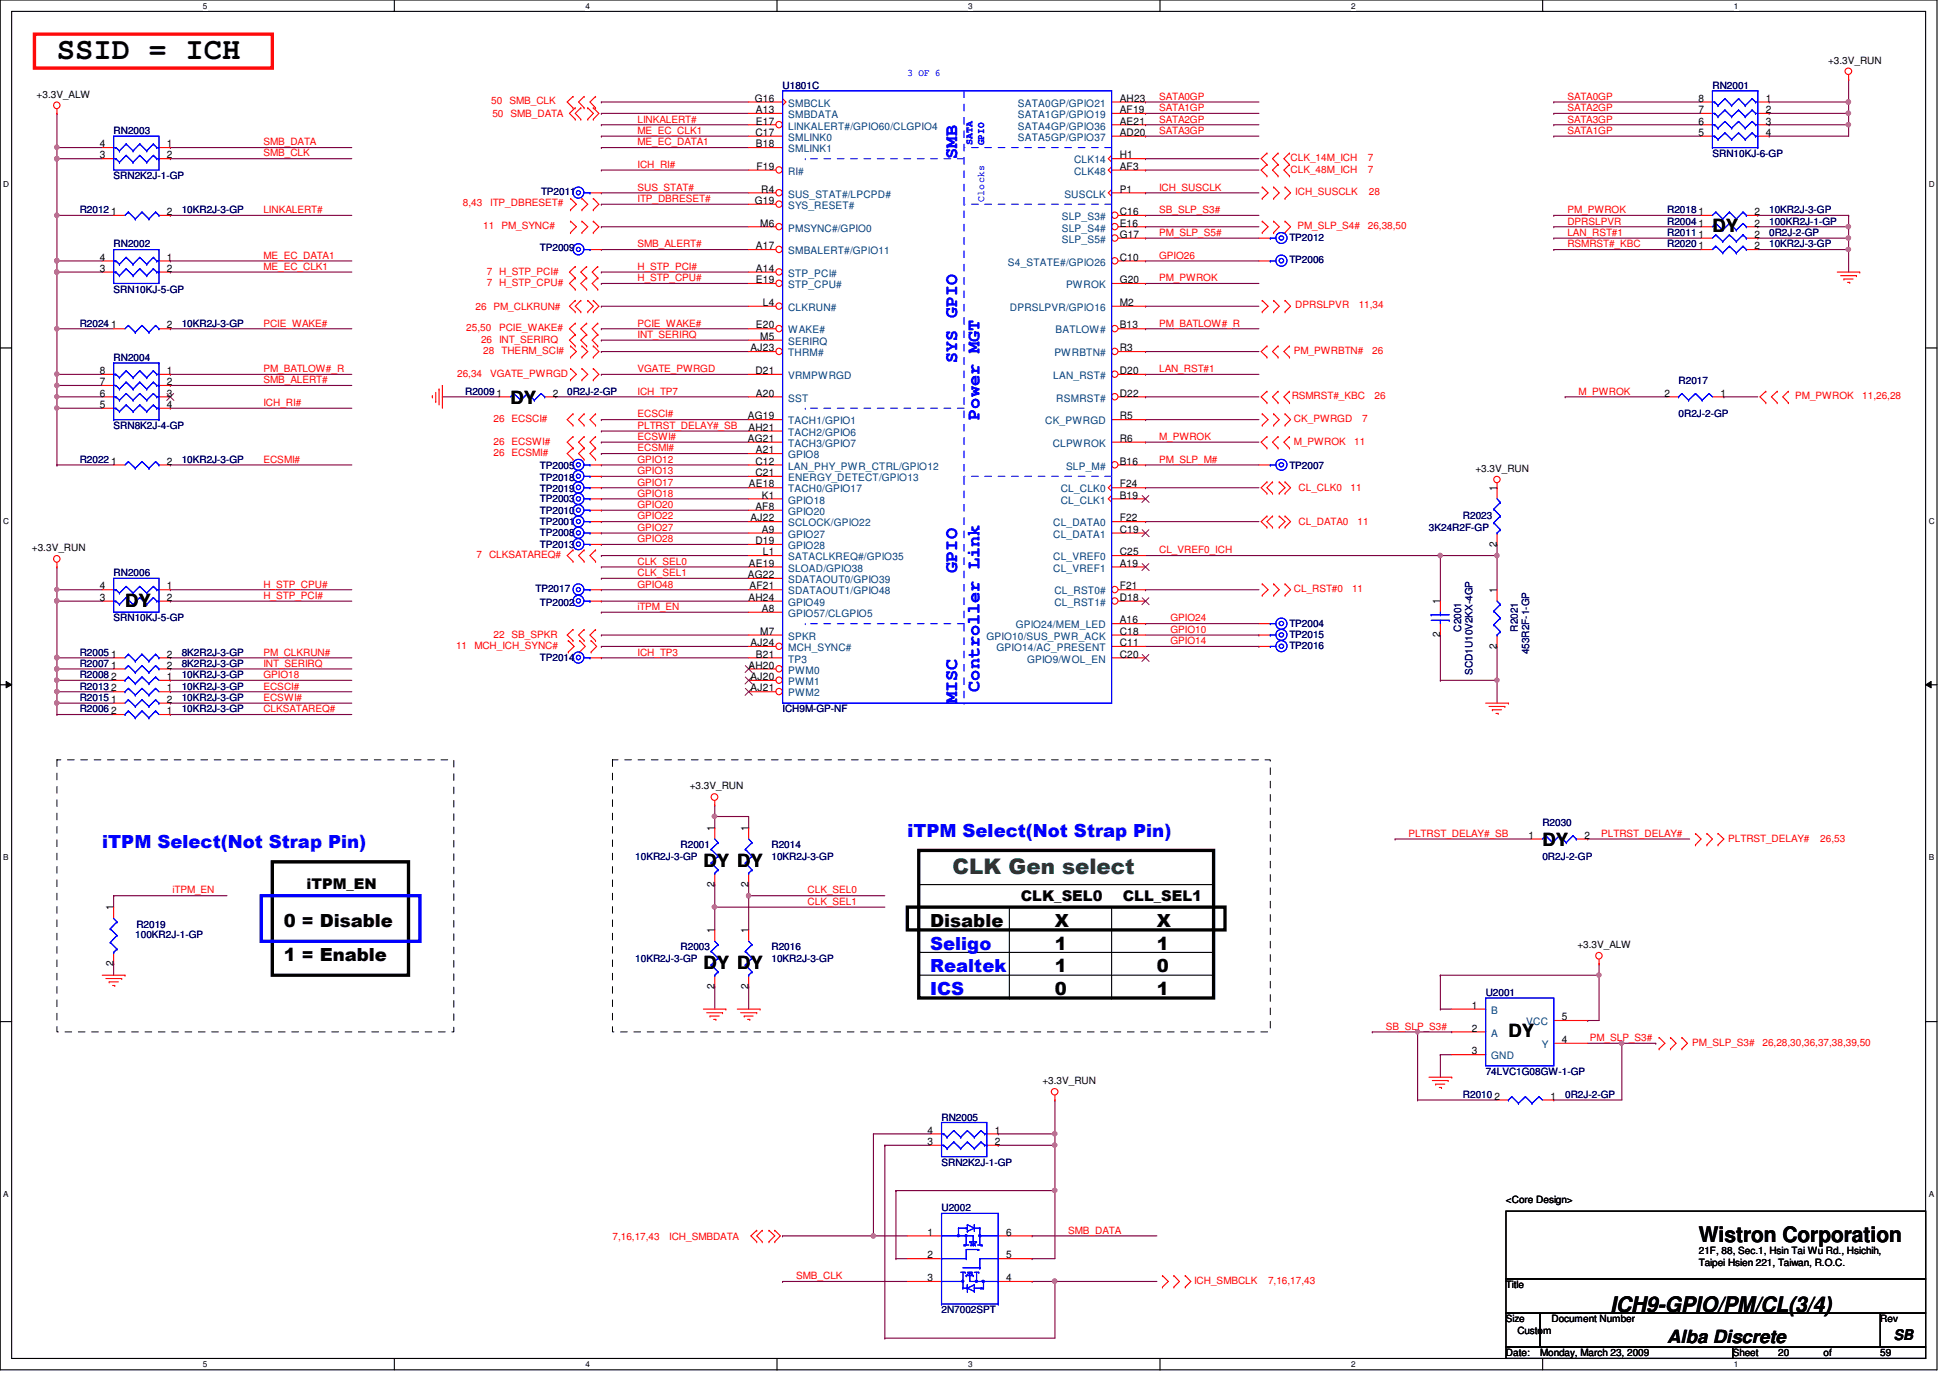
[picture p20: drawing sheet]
<svg xmlns="http://www.w3.org/2000/svg" width="297mm" height="210mm" viewBox="0 0 297 210" stroke-linecap="round" stroke-linejoin="round" font-family="sans-serif">
<defs><g id="words">
<text font-size="4.7" x="8.7" y="9.1">SSID = ICH</text>
<text font-size="3.3" fill="#008000" x="145.1" y="133.1">CLK Gen select</text>
<g font-size="3.3">
<text x="258.8" y="189.2">Wistron Corporation</text>
<text x="245.3" y="199.9">ICH9-GPIO/PM/CL(3/4)</text>
</g>
<g font-size="2.8" fill="#00f">
<text x="145.8" y="24.2" transform="rotate(-90 145.8 24.2)">SMB</text>
<text x="145.8" y="48.4" transform="rotate(-90 145.8 48.4)">GPIO</text>
<text x="145.8" y="55.3" transform="rotate(-90 145.8 55.3)">SYS</text>
<text x="149.2" y="63.9" transform="rotate(-90 149.2 63.9)">Power MGT</text>
<text x="145.8" y="87.2" transform="rotate(-90 145.8 87.2)">GPIO</text>
<text x="145.8" y="107.1" transform="rotate(-90 145.8 107.1)">MISC</text>
<text x="149.2" y="105.4" transform="rotate(-90 149.2 105.4)">Controller Link</text>
<text x="15.6" y="129.2">iTPM Select(Not Strap Pin)</text>
<text x="138.2" y="127.4">iTPM Select(Not Strap Pin)</text>
<text x="141.7" y="144.7">Seligo</text>
<text x="141.7" y="148.1">Realtek</text>
<text x="141.7" y="151.6">ICS</text>
</g>
<g font-size="2.8">
<text x="260.9" y="35.4">DY</text>
<text x="77.8" y="61.5">DY</text>
<text x="19" y="92.4">DY</text>
<text x="234.9" y="128.9">DY</text>
<text x="107.1" y="132.1">DY DY</text>
<text x="43.2" y="141.2">0 = Disable</text>
<text x="141.7" y="141.2">Disable</text>
<text x="160.7" y="141.2">X</text>
<text x="176.2" y="141.2">X</text>
<text x="43.2" y="146.4">1 = Enable</text>
<text x="107.1" y="147.7">DY DY</text>
<text x="160.7" y="144.7">1</text>
<text x="160.7" y="148.1">1</text>
<text x="176.2" y="148.1">0</text>
<text x="176.2" y="144.7">1</text>
<text x="160.7" y="151.6">0</text>
<text x="176.2" y="151.6">1</text>
<text x="229.8" y="158">DY</text>
<text x="254" y="204.6">Alba Discrete</text>
</g>
<g font-size="2.2">
<text x="46.7" y="135.5">iTPM_EN</text>
<text x="155.5" y="137.2">CLK_SEL0</text>
<text x="171" y="137.2">CLL_SEL1</text>
<text x="288.5" y="204.1">SB</text>
</g>
<g font-size="1.6">
<text x="115" y="15.5">G16</text>
<text x="115.1" y="17.2">A13</text>
<text x="170.6" y="15.5">AH23</text>
<text x="170.6" y="17.2">AF19</text>
<text x="258.7" y="17.2">7</text>
<text x="258.7" y="15.5">8</text>
<text x="269" y="15.5">1</text>
<text x="269" y="17.2">2</text>
<text x="15.2" y="22.4">4</text>
<text x="25.4" y="22.4">1</text>
<text x="115.1" y="20.7">C17</text>
<text x="115.1" y="19">E17</text>
<text x="115.1" y="22.4">B18</text>
<text x="170.6" y="19">AE21</text>
<text x="170.6" y="20.7">AD20</text>
<text x="258.7" y="20.7">5</text>
<text x="258.7" y="19">6</text>
<text x="269" y="19">3</text>
<text x="269" y="20.7">4</text>
<text x="15.2" y="24.1">3</text>
<text x="25.4" y="24.1">2</text>
<text x="115.2" y="25.9">F19</text>
<text x="115.9" y="29.3">R4</text>
<text x="170.6" y="24.1">H1</text>
<text x="170.6" y="25.9">AF3</text>
<text x="170.6" y="29.3">P1</text>
<text x="16.9" y="32.8">1</text>
<text x="25.4" y="32.8">2</text>
<text x="115" y="31.1">G19</text>
<text x="115.8" y="34.5">M6</text>
<text x="170.6" y="32.8">C16</text>
<text x="170.6" y="34.5">E16</text>
<text x="258.7" y="32.8">1</text>
<text x="258.7" y="34.5">1</text>
<text x="267.2" y="32.8">2</text>
<text x="267.2" y="34.5">2</text>
<text x="15.2" y="41.4">3</text>
<text x="15.2" y="39.7">4</text>
<text x="25.4" y="39.7">1</text>
<text x="25.4" y="41.4">2</text>
<text x="115.1" y="38">A17</text>
<text x="115.1" y="41.4">A14</text>
<text x="170.6" y="36.2">G17</text>
<text x="170.6" y="39.7">C10</text>
<text x="258.7" y="36.2">1</text>
<text x="258.7" y="38">1</text>
<text x="267.2" y="36.2">2</text>
<text x="267.2" y="38">2</text>
<text x="115.1" y="43.1">E19</text>
<text x="116.2" y="46.6">L4</text>
<text x="170.6" y="43.1">G20</text>
<text x="170.6" y="46.6">M2</text>
<text x="16.9" y="50">1</text>
<text x="25.4" y="50">2</text>
<text x="114.3" y="53.5">AJ23</text>
<text x="115.1" y="50">E20</text>
<text x="115.8" y="51.8">M5</text>
<text x="170.6" y="50">B13</text>
<text x="170.6" y="53.5">R3</text>
<text x="15.2" y="58.7">7</text>
<text x="15.2" y="57">8</text>
<text x="25.4" y="57">1</text>
<text x="25.4" y="58.7">2</text>
<text x="115.1" y="57">D21</text>
<text x="170.6" y="57">D20</text>
<text x="15.2" y="62.1">5</text>
<text x="15.2" y="60.4">6</text>
<text x="25.4" y="60.4">3</text>
<text x="25.4" y="62.1">4</text>
<text x="75.6" y="60.4">1</text>
<text x="84.2" y="60.4">2</text>
<text x="113.9" y="63.9">AG19</text>
<text x="114" y="65.6">AH21</text>
<text x="115.1" y="60.4">A20</text>
<text x="170.6" y="60.4">D22</text>
<text x="170.6" y="63.9">R5</text>
<text x="253.6" y="60.4">2</text>
<text x="262.1" y="60.4">1</text>
<text x="16.9" y="70.8">1</text>
<text x="25.4" y="70.8">2</text>
<text x="113.9" y="67.3">AG21</text>
<text x="115.1" y="70.8">C12</text>
<text x="115.1" y="69">A21</text>
<text x="170.6" y="67.3">R6</text>
<text x="170.6" y="70.8">B16</text>
<text x="114.1" y="74.3">AE18</text>
<text x="115.1" y="77.7">AF8</text>
<text x="115.1" y="72.5">C21</text>
<text x="116" y="75.9">K1</text>
<text x="170.6" y="74.3">F24</text>
<text x="170.6" y="75.9">B19</text>
<text x="228" y="74.8" transform="rotate(-90 228 74.8)">1</text>
<text x="114.3" y="79.4">AJ22</text>
<text x="115.1" y="82.9">D19</text>
<text x="116" y="81.2">A9</text>
<text x="170.6" y="79.4">F22</text>
<text x="170.6" y="81.2">C19</text>
<text x="228" y="83.3" transform="rotate(-90 228 83.3)">2</text>
<text x="15.2" y="89.8">4</text>
<text x="25.4" y="89.8">1</text>
<text x="113.9" y="88.1">AG22</text>
<text x="114.1" y="86.3">AE19</text>
<text x="114.2" y="89.8">AF21</text>
<text x="116.2" y="84.6">L1</text>
<text x="170.6" y="84.6">C25</text>
<text x="170.6" y="86.3">A19</text>
<text x="170.6" y="89.8">F21</text>
<text x="15.2" y="91.5">3</text>
<text x="25.4" y="91.5">2</text>
<text x="114" y="91.5">AH24</text>
<text x="116" y="93.2">A8</text>
<text x="170.6" y="95">A16</text>
<text x="170.6" y="91.5">D18</text>
<text x="219.4" y="92" transform="rotate(-90 219.4 92)">1</text>
<text x="228" y="90.3" transform="rotate(-90 228 90.3)">1</text>
<text x="16.9" y="100.2">1</text>
<text x="16.9" y="101.9">1</text>
<text x="25.4" y="100.2">2</text>
<text x="25.4" y="101.9">2</text>
<text x="114" y="101.9">AH20</text>
<text x="114.3" y="98.4">AJ24</text>
<text x="115.1" y="100.2">B21</text>
<text x="115.8" y="96.7">M7</text>
<text x="170.6" y="96.7">C18</text>
<text x="170.6" y="100.2">C20</text>
<text x="170.6" y="98.4">C11</text>
<text x="219.4" y="97.1" transform="rotate(-90 219.4 97.1)">2</text>
<text x="228" y="98.8" transform="rotate(-90 228 98.8)">2</text>
<text x="16.9" y="107.1">1</text>
<text x="16.9" y="105.3">2</text>
<text x="16.9" y="103.6">2</text>
<text x="25.4" y="107.1">2</text>
<text x="25.4" y="105.3">1</text>
<text x="25.4" y="103.6">1</text>
<text x="114.3" y="105.3">AJ21</text>
<text x="114.3" y="103.6">AJ20</text>
<text x="16.9" y="108.8">2</text>
<text x="25.4" y="108.8">1</text>
<text x="108.8" y="126.6" transform="rotate(-90 108.8 126.6)">1</text>
<text x="114" y="126.6" transform="rotate(-90 114 126.6)">1</text>
<text x="232.8" y="127.8">1</text>
<text x="241.3" y="127.8">2</text>
<text x="108.8" y="135.1" transform="rotate(-90 108.8 135.1)">2</text>
<text x="114" y="135.1" transform="rotate(-90 114 135.1)">2</text>
<text x="17.3" y="138.7" transform="rotate(-90 17.3 138.7)">1</text>
<text x="108.8" y="142.2" transform="rotate(-90 108.8 142.2)">1</text>
<text x="114" y="142.2" transform="rotate(-90 114 142.2)">1</text>
<text x="17.3" y="147.2" transform="rotate(-90 17.3 147.2)">2</text>
<text x="108.8" y="150.6" transform="rotate(-90 108.8 150.6)">2</text>
<text x="114" y="150.6" transform="rotate(-90 114 150.6)">2</text>
<text x="224.2" y="153.7">1</text>
<text x="237.9" y="155.4">5</text>
<text x="224.2" y="157.1">2</text>
<text x="224.2" y="160.6">3</text>
<text x="237.9" y="158.9">4</text>
<text x="227.7" y="167.5">2</text>
<text x="236.2" y="167.5">1</text>
<text x="141.3" y="172.7">4</text>
<text x="151.5" y="172.7">1</text>
<text x="141.3" y="174.4">3</text>
<text x="151.5" y="174.4">2</text>
<text x="141.3" y="188.2">1</text>
<text x="141.3" y="191.7">2</text>
<text x="153.3" y="191.7">5</text>
<text x="153.3" y="188.2">6</text>
<text x="141.3" y="195.2">3</text>
<text x="153.3" y="195.2">4</text>
</g>
<g font-size="1.6" fill="#004080">
<text x="120.1" y="16.3">SMBCLK</text>
<text x="120.1" y="18">SMBDATA</text>
<text x="155.1" y="16.3">SATA0GP/GPIO21</text>
<text x="155.1" y="18">SATA1GP/GPIO19</text>
<text x="120.1" y="19.7">LINKALERT#/GPIO60/CLGPIO4</text>
<text x="120.1" y="21.5">SMLINK0</text>
<text x="120.1" y="23.2">SMLINK1</text>
<text x="155.1" y="19.7">SATA4GP/GPIO36</text>
<text x="155.1" y="21.5">SATA5GP/GPIO37</text>
<text x="120.1" y="26.6">RI#</text>
<text x="163.6" y="24.9">CLK14</text>
<text x="163.6" y="26.6">CLK48</text>
<text x="120.1" y="30.1">SUS_STAT#/LPCPD#</text>
<text x="120.1" y="31.8">SYS_RESET#</text>
<text x="120.1" y="35.3">PMSYNC#/GPIO0</text>
<text x="161.8" y="33.5">SLP_S3#</text>
<text x="161.8" y="35.3">SLP_S4#</text>
<text x="162.1" y="30.1">SUSCLK</text>
<text x="120.1" y="38.7">SMBALERT#/GPIO11</text>
<text x="153.5" y="40.5">S4_STATE#/GPIO26</text>
<text x="161.8" y="37">SLP_S5#</text>
<text x="120.1" y="42.2">STP_PCI#</text>
<text x="120.1" y="43.9">STP_CPU#</text>
<text x="120.1" y="47.4">CLKRUN#</text>
<text x="153.8" y="47.4">DPRSLPVR/GPIO16</text>
<text x="162.4" y="43.9">PWROK</text>
<text x="120.1" y="50.8">WAKE#</text>
<text x="120.1" y="52.5">SERIRQ</text>
<text x="160.8" y="50.8">BATLOW#</text>
<text x="120.1" y="54.3">THRM#</text>
<text x="120.1" y="57.7">VRMPWRGD</text>
<text x="160.4" y="57.7">LAN_RST#</text>
<text x="160.6" y="54.3">PWRBTN#</text>
<text x="120.1" y="64.6">TACH1/GPIO1</text>
<text x="120.1" y="61.2">SST</text>
<text x="159.2" y="64.6">CK_PWRGD</text>
<text x="160.9" y="61.2">RSMRST#</text>
<text x="120.1" y="66.4">TACH2/GPIO6</text>
<text x="120.1" y="68.1">TACH3/GPIO7</text>
<text x="120.1" y="69.8">GPIO8</text>
<text x="120.1" y="71.5">LAN_PHY_PWR_CTRL/GPIO12</text>
<text x="160.4" y="68.1">CLPWROK</text>
<text x="162.4" y="71.5">SLP_M#</text>
<text x="120.1" y="75">TACH0/GPIO17</text>
<text x="120.1" y="76.7">GPIO18</text>
<text x="120.1" y="73.3">ENERGY_DETECT/GPIO13</text>
<text x="161.6" y="75">CL_CLK0</text>
<text x="161.6" y="76.7">CL_CLK1</text>
<text x="120.1" y="80.2">SCLOCK/GPIO22</text>
<text x="120.1" y="81.9">GPIO27</text>
<text x="120.1" y="83.7">GPIO28</text>
<text x="120.1" y="78.4">GPIO20</text>
<text x="160.4" y="80.2">CL_DATA0</text>
<text x="160.4" y="81.9">CL_DATA1</text>
<text x="120.1" y="85.3">SATACLKREQ#/GPIO35</text>
<text x="120.1" y="87.1">SLOAD/GPIO38</text>
<text x="120.1" y="88.8">SDATAOUT0/GPIO39</text>
<text x="160.4" y="85.3">CL_VREF0</text>
<text x="160.4" y="87.1">CL_VREF1</text>
<text x="120.1" y="90.6">SDATAOUT1/GPIO48</text>
<text x="120.1" y="92.3">GPIO49</text>
<text x="120.1" y="94">GPIO57/CLGPIO5</text>
<text x="154.7" y="95.7">GPIO24/MEM_LED</text>
<text x="160.6" y="90.6">CL_RST0#</text>
<text x="160.6" y="92.3">CL_RST1#</text>
<text x="120.1" y="97.5">SPKR</text>
<text x="120.1" y="100.9">TP3</text>
<text x="120.1" y="99.2">MCH_SYNC#</text>
<text x="150.3" y="97.5">GPIO10/SUS_PWR_ACK</text>
<text x="151.8" y="99.2">GPIO14/AC_PRESENT</text>
<text x="156.5" y="100.9">GPIO9/WOL_EN</text>
<text x="120.1" y="106.1">PWM2</text>
<text x="120.1" y="102.6">PWM0</text>
<text x="120.1" y="104.4">PWM1</text>
<text x="227.2" y="154.4">B</text>
<text x="227.2" y="157.9">A</text>
<text x="227.2" y="161.4">GND</text>
<text x="232.5" y="156.2">VCC</text>
<text x="234.9" y="159.6">Y</text>
</g>
<g font-size="1.5" fill="#00f">
<text x="138.2" y="11.6">3 OF 6</text>
<text x="148.2" y="22.1" transform="rotate(-90 148.2 22.1)">SATA</text>
<text x="149.9" y="22.1" transform="rotate(-90 149.9 22.1)">GPIO</text>
<text x="149.9" y="30.7" transform="rotate(-90 149.9 30.7)">Clocks</text>
</g>
<g font-size="1.5">
<text x="278.5" y="9.7">+3.3V_RUN</text>
<text x="5.6" y="14.9">+3.3V_ALW</text>
<text x="224.7" y="71.9">+3.3V_RUN</text>
<text x="4.9" y="83.9">+3.3V_RUN</text>
<text x="105.1" y="120.2">+3.3V_RUN</text>
<text x="240.3" y="144.4">+3.3V_ALW</text>
<text x="158.8" y="165.1">+3.3V_RUN</text>
<text x="229.4" y="183.3">&lt;Core Design&gt;</text>
<text x="258.8" y="191.1">21F, 88, Sec.1, Hsin Tai Wu Rd., Hsichih,</text>
<text x="229.4" y="196.2">Title</text>
<text x="258.8" y="192.8">Taipei Hsien 221, Taiwan, R.O.C.</text>
<text x="229.4" y="201.4">Size</text>
<text x="231.1" y="203.2">Custom</text>
<text x="236.3" y="201.4">Document Number</text>
<text x="286.4" y="201.4">Rev</text>
<text x="229.4" y="206.6">Date:</text>
<text x="234.6" y="206.6">Monday, March 23, 2009</text>
<text x="263.9" y="206.6">Sheet</text>
<text x="270.9" y="206.6">20</text>
<text x="277.8" y="206.6">of</text>
<text x="286.4" y="206.6">59</text>
</g>
<g font-size="1.5" fill="#f00">
<text x="74.8" y="15.9">50 SMB_CLK</text>
<text x="75" y="17.8">50 SMB_DATA</text>
<text x="176.6" y="15.2">SATA0GP</text>
<text x="176.6" y="16.9">SATA1GP</text>
<text x="238.8" y="16.9">SATA2GP</text>
<text x="238.8" y="15.2">SATA0GP</text>
<text x="40.1" y="23.8">SMB_CLK</text>
<text x="40.1" y="22.1">SMB_DATA</text>
<text x="97.1" y="18.7">LINKALERT#</text>
<text x="97.1" y="20.4">ME_EC_CLK1</text>
<text x="97.1" y="22.1">ME_EC_DATA1</text>
<text x="176.6" y="18.7">SATA2GP</text>
<text x="176.6" y="20.4">SATA3GP</text>
<text x="238.8" y="20.4">SATA1GP</text>
<text x="238.8" y="18.7">SATA3GP</text>
<text x="97.1" y="25.6">ICH_RI#</text>
<text x="97.1" y="29">SUS_STAT#</text>
<text x="176.6" y="29">ICH_SUSCLK</text>
<text x="196.6" y="24.6">CLK_14M_ICH</text>
<text x="196.6" y="26.3">CLK_48M_ICH</text>
<text x="197.3" y="29.7">ICH_SUSCLK</text>
<text x="208.4" y="24.6">7</text>
<text x="208.4" y="26.3">7</text>
<text x="208.5" y="29.7">28</text>
<text x="40.1" y="32.5">LINKALERT#</text>
<text x="70.5" y="31.5">8,43</text>
<text x="73.6" y="34.9">11</text>
<text x="74.7" y="31.5">ITP_DBRESET#</text>
<text x="76.4" y="34.9">PM_SYNC#</text>
<text x="97.1" y="30.8">ITP_DBRESET#</text>
<text x="176.6" y="35.9">PM_SLP_S5#</text>
<text x="176.6" y="32.5">SB_SLP_S3#</text>
<text x="197.7" y="34.9">PM_SLP_S4#</text>
<text x="208.4" y="34.9">26,38,50</text>
<text x="238.8" y="34.2">DPRSLPVR</text>
<text x="238.8" y="32.5">PM_PWROK</text>
<text x="238.8" y="35.9">LAN_RST#1</text>
<text x="40.1" y="41.1">ME_EC_CLK1</text>
<text x="40.1" y="39.4">ME_EC_DATA1</text>
<text x="74.2" y="41.8">7 H_STP_PCI#</text>
<text x="97.1" y="41.1">H_STP_PCI#</text>
<text x="97.1" y="37.7">SMB_ALERT#</text>
<text x="176.6" y="39.4">GPIO26</text>
<text x="238.8" y="37.7">RSMRST#_KBC</text>
<text x="72.4" y="47.2">26 PM_CLKRUN#</text>
<text x="74.2" y="43.6">7 H_STP_CPU#</text>
<text x="97.1" y="42.8">H_STP_CPU#</text>
<text x="176.6" y="42.8">PM_PWROK</text>
<text x="197.3" y="47">DPRSLPVR</text>
<text x="207" y="47">11,34</text>
<text x="40.1" y="49.7">PCIE_WAKE#</text>
<text x="71" y="50.5">25,50</text>
<text x="73.3" y="52.2">26 INT_SERIRQ</text>
<text x="73.6" y="53.9">28</text>
<text x="76" y="50.5">PCIE_WAKE#</text>
<text x="76.4" y="53.9">THERM_SCI#</text>
<text x="97.1" y="51.5">INT_SERIRQ</text>
<text x="97.1" y="49.7">PCIE_WAKE#</text>
<text x="176.6" y="49.7">PM_BATLOW#_R</text>
<text x="197.1" y="53.9">PM_PWRBTN#</text>
<text x="209" y="53.9">26</text>
<text x="40.1" y="56.7">PM_BATLOW#_R</text>
<text x="40.1" y="58.4">SMB_ALERT#</text>
<text x="69.6" y="57.4">26,34</text>
<text x="74.7" y="57.4">VGATE_PWRGD</text>
<text x="97.1" y="56.7">VGATE_PWRGD</text>
<text x="176.6" y="56.7">LAN_RST#1</text>
<text x="40.1" y="61.8">ICH_RI#</text>
<text x="75.2" y="64.3">26 ECSCI#</text>
<text x="97.1" y="60.1">ICH_TP7</text>
<text x="97.1" y="63.6">ECSCI#</text>
<text x="97.1" y="65.3">PLTRST_DELAY#_SB</text>
<text x="196.8" y="60.8">RSMRST#_KBC</text>
<text x="197.1" y="64.3">CK_PWRGD</text>
<text x="207.5" y="64.3">7</text>
<text x="209.4" y="60.8">26</text>
<text x="240.4" y="60.1">M_PWROK</text>
<text x="273.5" y="60.8">PM_PWROK</text>
<text x="283.7" y="60.8">11,26,28</text>
<text x="40.1" y="70.5">ECSMI#</text>
<text x="75.2" y="67.7">26 ECSWI#</text>
<text x="75.2" y="69.5">26 ECSMI#</text>
<text x="97.1" y="68.7">ECSMI#</text>
<text x="97.1" y="67">ECSWI#</text>
<text x="97.1" y="70.5">GPIO12</text>
<text x="176.6" y="70.5">PM_SLP_M#</text>
<text x="176.6" y="67">M_PWROK</text>
<text x="197.1" y="67.7">M_PWROK</text>
<text x="206.3" y="67.7">11</text>
<text x="97.1" y="75.6">GPIO18</text>
<text x="97.1" y="77.4">GPIO20</text>
<text x="97.1" y="74">GPIO17</text>
<text x="97.1" y="72.2">GPIO13</text>
<text x="197.8" y="74.8">CL_CLK0</text>
<text x="205.7" y="74.8">11</text>
<text x="97.1" y="79.1">GPIO22</text>
<text x="97.1" y="80.9">GPIO27</text>
<text x="97.1" y="82.6">GPIO28</text>
<text x="197.8" y="80">CL_DATA0</text>
<text x="206.8" y="80">11</text>
<text x="40.1" y="89.5">H_STP_CPU#</text>
<text x="72.6" y="85">7 CLKSATAREQ#</text>
<text x="97.1" y="89.5">GPIO48</text>
<text x="97.1" y="86">CLK_SEL0</text>
<text x="97.1" y="87.8">CLK_SEL1</text>
<text x="176.6" y="84.3">CL_VREF0_ICH</text>
<text x="40.1" y="91.2">H_STP_PCI#</text>
<text x="97.1" y="92.9">iTPM_EN</text>
<text x="178.3" y="94.7">GPIO24</text>
<text x="197.1" y="90.2">CL_RST#0</text>
<text x="205.9" y="90.2">11</text>
<text x="40.1" y="101.6">INT_SERIRQ</text>
<text x="40.1" y="99.9">PM_CLKRUN#</text>
<text x="69.5" y="98.8">11</text>
<text x="72.3" y="98.8">MCH_ICH_SYNC#</text>
<text x="75.2" y="97.1">22 SB_SPKR</text>
<text x="97.1" y="99.9">ICH_TP3</text>
<text x="178.3" y="96.4">GPIO10</text>
<text x="178.3" y="98.1">GPIO14</text>
<text x="40.1" y="103.3">GPIO18</text>
<text x="40.1" y="105">ECSCI#</text>
<text x="40.1" y="106.8">ECSWI#</text>
<text x="40.1" y="108.5">CLKSATAREQ#</text>
<text x="214.5" y="127.5">PLTRST_DELAY#_SB</text>
<text x="243.9" y="127.5">PLTRST_DELAY#</text>
<text x="263.3" y="128.2">PLTRST_DELAY#</text>
<text x="277.3" y="128.2">26,53</text>
<text x="26.3" y="136.1">iTPM_EN</text>
<text x="123" y="136.1">CLK_SEL0</text>
<text x="123" y="137.8">CLK_SEL1</text>
<text x="211.1" y="156.8">SB_SLP_S3#</text>
<text x="242.2" y="158.6">PM_SLP_S3#</text>
<text x="257.8" y="159.3">PM_SLP_S3#</text>
<text x="268.5" y="159.3">26,28,30,36,37,38,39,50</text>
<text x="93.3" y="188.8">7,16,17,43</text>
<text x="101.9" y="188.8">ICH_SMBDATA</text>
<text x="162.7" y="187.9">SMB_DATA</text>
<text x="121.3" y="194.9">SMB_CLK</text>
<text x="181.9" y="195.5">ICH_SMBCLK</text>
<text x="193.2" y="195.5">7,16,17,43</text>
</g>
<g font-size="1.5" fill="#000080">
<text x="119.2" y="13.5">U1801C</text>
<text x="260.9" y="13.5">RN2001</text>
<text x="17.3" y="20.4">RN2003</text>
<text x="260.9" y="23.9">SRN10KJ-6-GP</text>
<text x="17.3" y="27.3">SRN2K2J-1-GP</text>
<text x="82.4" y="29.7">TP2011</text>
<text x="12.1" y="32.5">R2012</text>
<text x="27.7" y="32.5">10KR2J-3-GP</text>
<text x="254" y="35.9">R2011</text>
<text x="254" y="32.5">R2018</text>
<text x="254" y="34.2">R2004</text>
<text x="269.5" y="35.9">0R2J-2-GP</text>
<text x="269.5" y="32.5">10KR2J-3-GP</text>
<text x="269.5" y="34.2">100KR2J-1-GP</text>
<text x="17.3" y="37.7">RN2002</text>
<text x="82.3" y="38.2">TP2009</text>
<text x="196.4" y="40.1">TP2006</text>
<text x="196.4" y="36.7">TP2012</text>
<text x="254" y="37.7">R2020</text>
<text x="269.5" y="37.7">10KR2J-3-GP</text>
<text x="17.3" y="44.6">SRN10KJ-5-GP</text>
<text x="12.1" y="49.8">R2024</text>
<text x="27.7" y="49.8">10KR2J-3-GP</text>
<text x="17.3" y="54.9">RN2004</text>
<text x="255.7" y="58.4">R2017</text>
<text x="17.3" y="65.3">SRN8K2J-4-GP</text>
<text x="70.9" y="60.1">R2009</text>
<text x="86.4" y="60.1">0R2J-2-GP</text>
<text x="255.7" y="63.6">0R2J-2-GP</text>
<text x="12.1" y="70.5">R2022</text>
<text x="27.7" y="70.5">10KR2J-3-GP</text>
<text x="82.3" y="71.4">TP2005</text>
<text x="196.4" y="71.4">TP2007</text>
<text x="82.3" y="73.2">TP2018</text>
<text x="82.3" y="75">TP2019</text>
<text x="82.3" y="76.5">TP2003</text>
<text x="82.3" y="78.3">TP2010</text>
<text x="82.3" y="81.7">TP2008</text>
<text x="82.3" y="83.4">TP2013</text>
<text x="82.3" y="80">TP2001</text>
<text x="217.7" y="80.9">3K24R2F-GP</text>
<text x="222.8" y="79.1">R2023</text>
<text x="17.3" y="87.8">RN2006</text>
<text x="17.3" y="94.7">SRN10KJ-5-GP</text>
<text x="81.6" y="90.2">TP2017</text>
<text x="82.3" y="92.2">TP2002</text>
<text x="196.4" y="95.5">TP2004</text>
<text x="12.1" y="99.9">R2005</text>
<text x="12.1" y="101.6">R2007</text>
<text x="27.7" y="99.9">8K2R2J-3-GP</text>
<text x="27.7" y="101.6">8K2R2J-3-GP</text>
<text x="82.3" y="100.7">TP2014</text>
<text x="196.4" y="98.8">TP2016</text>
<text x="196.4" y="97.1">TP2015</text>
<text x="222.6" y="96.2" transform="rotate(-90 222.6 96.2)">C2001</text>
<text x="231.2" y="96.2" transform="rotate(-90 231.2 96.2)">R2021</text>
<text x="232.9" y="99.7" transform="rotate(-90 232.9 99.7)">453R2F-1-GP</text>
<text x="12.1" y="106.8">R2015</text>
<text x="12.1" y="105">R2013</text>
<text x="12.1" y="103.3">R2008</text>
<text x="27.7" y="106.8">10KR2J-3-GP</text>
<text x="27.7" y="105">10KR2J-3-GP</text>
<text x="27.7" y="103.3">10KR2J-3-GP</text>
<text x="224.3" y="102.8" transform="rotate(-90 224.3 102.8)">SCD1U10V2KX-4GP</text>
<text x="12.1" y="108.5">R2006</text>
<text x="27.7" y="108.5">10KR2J-3-GP</text>
<text x="119.2" y="108.5">ICH9M-GP-NF</text>
<text x="234.9" y="125.8">R2030</text>
<text x="96.8" y="130.9">10KR2J-3-GP</text>
<text x="103.7" y="129.2">R2001</text>
<text x="117.5" y="129.2">R2014</text>
<text x="117.5" y="130.9">10KR2J-3-GP</text>
<text x="234.9" y="130.9">0R2J-2-GP</text>
<text x="20.6" y="142.9">100KR2J-1-GP</text>
<text x="20.8" y="141.3">R2019</text>
<text x="96.8" y="146.5">10KR2J-3-GP</text>
<text x="103.7" y="144.8">R2003</text>
<text x="117.5" y="144.8">R2016</text>
<text x="117.5" y="146.5">10KR2J-3-GP</text>
<text x="226.3" y="151.7">U2001</text>
<text x="222.8" y="167.2">R2010</text>
<text x="226.3" y="163.7">74LVC1G08GW-1-GP</text>
<text x="238.4" y="167.2">0R2J-2-GP</text>
<text x="143.4" y="170.7">RN2005</text>
<text x="143.4" y="177.6">SRN2K2J-1-GP</text>
<text x="143.4" y="184.5">U2002</text>
<text x="143.4" y="200">2N7002SPT</text>
</g>
<g font-size="1.3">
<text x="30.9" y="1.4">5</text>
<text x="89.2" y="1.4">4</text>
<text x="147.5" y="1.4">3</text>
<text x="205.8" y="1.4">2</text>
<text x="264.1" y="1.4">1</text>
<text x=".5" y="28.5">D</text>
<text x="293.8" y="28.5">D</text>
<text x=".5" y="79.8">C</text>
<text x="293.8" y="79.8">C</text>
<text x=".5" y="131.1">B</text>
<text x="293.8" y="131.1">B</text>
<text x=".5" y="182.4">A</text>
<text x="293.8" y="182.4">A</text>
<text x="30.9" y="208.3">5</text>
<text x="89.2" y="208.3">4</text>
<text x="147.5" y="208.3">3</text>
<text x="205.8" y="208.3">2</text>
<text x="264.1" y="208.3">1</text>
</g>
</g></defs>
<path d="M0 0h295.1v208.7h-295.1zM1.8 1.7h291.5v205.2h-291.5z" fill="none" stroke="#000" stroke-width=".17"/>
<g fill="#fff">
<path d="M30.9 .2h.7v1.4h-.7z"/>
<path d="M30.9 207.1h.7v1.4h-.7z"/>
</g>
<path d="M60.1 0v1.7M60.1 206.9v1.8" fill="none" stroke="#000" stroke-width=".17"/>
<g fill="#fff">
<path d="M89.2 .2h.7v1.4h-.7z"/>
<path d="M89.2 207.1h.7v1.4h-.7z"/>
</g>
<path d="M118.4 0v1.7M118.4 206.9v1.8" fill="none" stroke="#000" stroke-width=".17"/>
<g fill="#fff">
<path d="M147.5 .2h.7v1.4h-.7z"/>
<path d="M147.5 207.1h.7v1.4h-.7z"/>
</g>
<path d="M176.7 0v1.7M176.7 206.9v1.8" fill="none" stroke="#000" stroke-width=".17"/>
<g fill="#fff">
<path d="M205.8 .2h.7v1.4h-.7z"/>
<path d="M205.8 207.1h.7v1.4h-.7z"/>
</g>
<path d="M235 0v1.7M235 206.9v1.8" fill="none" stroke="#000" stroke-width=".17"/>
<g fill="#fff">
<path d="M264.1 .2h.7v1.4h-.7z"/>
<path d="M264.1 207.1h.7v1.4h-.7z"/>
<path d="M.5 27.3h.9v1.4h-.9z"/>
<path d="M293.8 27.3h.9v1.4h-.9z"/>
<path d="M.5 78.6h.9v1.4h-.9z"/>
<path d="M293.8 78.6h.9v1.4h-.9z"/>
</g>
<path d="M0 53h1.8M293.3 53h1.8" fill="none" stroke="#000" stroke-width=".17"/>
<g fill="#fff">
<path d="M.5 129.9h.8v1.4h-.8z"/>
<path d="M293.8 129.9h.8v1.4h-.8z"/>
</g>
<path d="M0 104.3h1.8M293.3 104.3h1.8" fill="none" stroke="#000" stroke-width=".17"/>
<path d="M.9 103.8l.9 .5-.9 .5zM293.3 104.3l.9-.5v1z" fill="#000"/>
<path d="M.9 103.8l.9 .5-.9 .5zM293.3 104.3l.9-.5v1z" fill="none" stroke="#000" stroke-width=".15"/>
<g fill="#fff">
<path d="M.5 181.2h.8v1.4h-.8z"/>
<path d="M293.8 181.2h.8v1.4h-.8z"/>
</g>
<path d="M0 155.6h1.8M293.3 155.6h1.8" fill="none" stroke="#000" stroke-width=".17"/>
<g fill="none" stroke="#800040" stroke-width=".17">
<path d="M91.6 34.5h.1M91.6 38h.1M91.6 31.1h.1M91.6 34.5h22.4M91.6 38h22.4M91.6 31.1h22.4M174.5 25.9h.1M174.5 34.5h.1M174.5 24.2h.1M174.5 36.3h.1M174.5 25.9h17.3M174.5 34.5h17.3"/>
<path d="M174.5 24.2h17.3M174.5 36.3h17.3M91.6 41.4h.1M91.6 57h.1M91.6 43.2h.1M91.6 53.6h.1M91.6 46.7h.1M91.6 46.7h22.4M91.6 41.4h22.4M91.6 57h22.4M91.6 43.2h22.4M91.6 53.6h22.4"/>
<path d="M174.5 46.7h.1M174.5 50.1h.1M174.5 46.7h17.3M174.5 50.1h17.3M67.4 60.5h.1M67.4 60.5h8.6M84.7 60.5h.1M84.7 60.5h29.3M174.5 60.5h.1M174.5 60.5h17.3M91.6 98.5h.1M91.6 98.5h22.4"/>
<path d="M219.4 84.6h.1M219.4 84.6h8.6M91.6 100.2h.1M91.6 100.2h22.4"/>
</g>
<circle cx="219.4" cy="84.6" r=".33" fill="#f0f"/>
<circle cx="219.4" cy="84.6" r=".33" fill="none" stroke="#f0f" stroke-width=".17"/>
<path d="M174.5 74.3h.1M174.5 79.5h.1M174.5 74.3h17.3M174.5 79.5h17.3M228 84.6h.1M228 84.6v5.2" fill="none" stroke="#800040" stroke-width=".17"/>
<circle cx="228" cy="84.6" r=".33" fill="#f0f"/>
<circle cx="228" cy="84.6" r=".33" fill="none" stroke="#f0f" stroke-width=".17"/>
<path d="M91.6 19h.1M91.6 19h22.4M228 103.6h.1M228 103.6v3.5" fill="none" stroke="#800040" stroke-width=".17"/>
<circle cx="228" cy="103.6" r=".32" fill="#f0f"/>
<circle cx="228" cy="103.6" r=".32" fill="none" stroke="#f0f" stroke-width=".17"/>
<g fill="none" stroke="#800040" stroke-width=".17">
<path d="M91.6 17.3h.1M91.6 15.5h.1M91.6 17.3h22.4M91.6 15.5h22.4M174.5 15.5h.1M174.5 17.3h.1M174.5 19h.1M174.5 17.3h17.3M174.5 15.5h17.3M174.5 19h17.3M91.6 25.9h.1M91.6 20.7h.1"/>
<path d="M91.6 22.5h.1M91.6 25.9h22.4M91.6 20.7h22.4M91.6 22.5h22.4M174.5 29.4h.1M174.5 20.7h.1M174.5 39.8h.1M174.5 29.4h17.3M174.5 20.7h17.3M174.5 39.8h17.3M8.7 50.1h.1M8.7 50.1h8.6"/>
<path d="M25.9 50.1h.1M25.9 50.1h27.7M91.6 51.8h.1M91.6 50.1h.1M91.6 51.8h22.4M91.6 50.1h22.4M174.5 53.6h.1M174.5 57h.1M174.5 43.2h.1M174.5 53.6h17.3M174.5 57h17.3M174.5 43.2h17.3"/>
<path d="M8.7 60.5h.1M8.7 60.5h6.9M91.6 76h.1M91.6 79.5h.1M91.6 77.7h.1M91.6 74.3h.1M91.6 76h22.4M91.6 79.5h22.4M91.6 77.7h22.4M91.6 74.3h22.4M174.5 63.9h.1M174.5 70.8h.1"/>
<path d="M174.5 67.4h.1M174.5 63.9h17.3M174.5 70.8h17.3M174.5 67.4h17.3M8.7 86.4h.1M8.7 86.4v3.4M91.6 84.6h.1M91.6 81.2h.1M91.6 82.9h.1M91.6 89.8h.1M91.6 91.6h.1M91.6 96.7h.1"/>
<path d="M91.6 89.8h22.4M91.6 84.6h22.4M91.6 81.2h22.4M91.6 82.9h22.4M91.6 91.6h22.4M91.6 96.7h22.4M174.5 89.8h.1M174.5 95h.1M174.5 89.8h17.3M174.5 95h17.3M219.4 96.7h.1M219.4 84.6h.1"/>
<path d="M219.4 84.6v7M219.4 96.7v6.9M25.9 101.9h.1M25.9 101.9h27.7M219.4 103.6h.1M219.4 103.6h8.6"/>
</g>
<circle cx="8.7" cy="60.4" r=".32" fill="#f0f"/>
<circle cx="8.7" cy="60.4" r=".32" fill="none" stroke="#f0f" stroke-width=".17"/>
<path d="M8.7 57h.1M8.7 58.7h.1M8.7 57h6.9M8.7 58.7h6.9M8.7 58.7v1.8M8.7 62.2h.1M8.7 62.2h6.9M8.7 101.9h.1M8.7 101.9h8.6" fill="none" stroke="#800040" stroke-width=".17"/>
<circle cx="8.6" cy="101.9" r=".33" fill="#f0f"/>
<circle cx="8.6" cy="101.9" r=".33" fill="none" stroke="#f0f" stroke-width=".17"/>
<path d="M8.7 24.2h.1M8.7 24.2h6.9M236.7 34.5h.1M236.7 32.8h.1M236.7 34.5h22.4M236.7 32.8h22.4M267.8 34.5h.1M267.8 34.5h13.8M281.6 38h.1M281.6 38v3.4M8.7 50.1h.1M8.7 50.1v6.9" fill="none" stroke="#800040" stroke-width=".17"/>
<circle cx="8.6" cy="24.2" r=".33" fill="#f0f"/>
<circle cx="8.6" cy="24.2" r=".33" fill="none" stroke="#f0f" stroke-width=".17"/>
<path d="M8.7 22.5h.1M8.7 22.5h6.9" fill="none" stroke="#800040" stroke-width=".17"/>
<circle cx="8.6" cy="22.4" r=".33" fill="#f0f"/>
<circle cx="8.6" cy="22.4" r=".33" fill="none" stroke="#f0f" stroke-width=".17"/>
<path d="M8.7 22.5h.1M8.7 22.5v1.7M8.7 89.8h.1M8.7 91.6h.1M8.7 89.8h6.9M8.7 91.6h6.9M8.7 103.6h.1M8.7 103.6h8.6" fill="none" stroke="#800040" stroke-width=".17"/>
<circle cx="8.6" cy="24.2" r=".33" fill="#f0f"/>
<circle cx="8.6" cy="24.2" r=".33" fill="none" stroke="#f0f" stroke-width=".17"/>
<path d="M8.7 57h.1M8.7 57v1.7M8.7 60.5h.1M8.7 60.5v1.7" fill="none" stroke="#800040" stroke-width=".17"/>
<circle cx="8.6" cy="58.7" r=".33" fill="#f0f"/>
<circle cx="8.6" cy="58.7" r=".33" fill="none" stroke="#f0f" stroke-width=".17"/>
<circle cx="8.6" cy="57" r=".33" fill="#f0f"/>
<circle cx="8.6" cy="57" r=".33" fill="none" stroke="#f0f" stroke-width=".17"/>
<g fill="none" stroke="#800040" stroke-width=".17">
<path d="M8.7 32.8h.1M8.7 32.8h8.6M25.9 32.8h.1M25.9 32.8h27.7M267.8 32.8h.1M267.8 32.8h13.8M8.7 89.8h.1M8.7 89.8v1.8M8.7 100.2h.1M8.7 108.8h.1M8.7 100.2h8.6M8.7 108.8h8.6"/>
<path d="M25.9 100.2h.1M25.9 108.8h.1M25.9 100.2h27.7M25.9 108.8h27.7"/>
</g>
<circle cx="8.6" cy="91.5" r=".33" fill="#f0f"/>
<circle cx="8.6" cy="91.5" r=".33" fill="none" stroke="#f0f" stroke-width=".17"/>
<circle cx="8.7" cy="89.8" r=".32" fill="#f0f"/>
<circle cx="8.7" cy="89.8" r=".32" fill="none" stroke="#f0f" stroke-width=".17"/>
<path d="M8.7 41.4h.1M8.7 41.4v8.7" fill="none" stroke="#800040" stroke-width=".17"/>
<circle cx="8.6" cy="50.1" r=".33" fill="#f0f"/>
<circle cx="8.6" cy="50.1" r=".33" fill="none" stroke="#f0f" stroke-width=".17"/>
<circle cx="8.6" cy="41.4" r=".33" fill="#f0f"/>
<circle cx="8.6" cy="41.4" r=".33" fill="none" stroke="#f0f" stroke-width=".17"/>
<path d="M8.7 17.3h.1M8.7 17.3v5.2M8.7 39.8h.1M8.7 32.8h.1M8.7 32.8v7M8.7 39.8h6.9" fill="none" stroke="#800040" stroke-width=".17"/>
<circle cx="8.6" cy="39.7" r=".33" fill="#f0f"/>
<circle cx="8.6" cy="39.7" r=".33" fill="none" stroke="#f0f" stroke-width=".17"/>
<circle cx="8.6" cy="32.8" r=".33" fill="#f0f"/>
<circle cx="8.6" cy="32.8" r=".33" fill="none" stroke="#f0f" stroke-width=".17"/>
<path d="M8.7 24.2h.1M8.7 39.8h.1M8.7 24.2v8.6M8.7 39.8v1.6M8.7 41.4h.1M8.7 41.4h6.9" fill="none" stroke="#800040" stroke-width=".17"/>
<circle cx="8.6" cy="41.4" r=".33" fill="#f0f"/>
<circle cx="8.6" cy="41.4" r=".33" fill="none" stroke="#f0f" stroke-width=".17"/>
<circle cx="8.6" cy="39.7" r=".33" fill="#f0f"/>
<circle cx="8.6" cy="39.7" r=".33" fill="none" stroke="#f0f" stroke-width=".17"/>
<path d="M8.7 101.9h.1M8.7 101.9v1.7" fill="none" stroke="#800040" stroke-width=".17"/>
<circle cx="8.7" cy="103.6" r=".32" fill="#f0f"/>
<circle cx="8.7" cy="103.6" r=".32" fill="none" stroke="#f0f" stroke-width=".17"/>
<circle cx="8.6" cy="101.9" r=".33" fill="#f0f"/>
<circle cx="8.6" cy="101.9" r=".33" fill="none" stroke="#f0f" stroke-width=".17"/>
<path d="M8.7 91.6h.1M8.7 91.6v8.6" fill="none" stroke="#800040" stroke-width=".17"/>
<circle cx="8.6" cy="100.2" r=".33" fill="#f0f"/>
<circle cx="8.6" cy="100.2" r=".33" fill="none" stroke="#f0f" stroke-width=".17"/>
<circle cx="8.6" cy="91.5" r=".33" fill="#f0f"/>
<circle cx="8.6" cy="91.5" r=".33" fill="none" stroke="#f0f" stroke-width=".17"/>
<path d="M8.7 107.1h.1M8.7 107.1v1.7M25.9 103.6h.1M25.9 103.6h27.7" fill="none" stroke="#800040" stroke-width=".17"/>
<circle cx="8.7" cy="107.1" r=".32" fill="#f0f"/>
<circle cx="8.7" cy="107.1" r=".32" fill="none" stroke="#f0f" stroke-width=".17"/>
<path d="M236.7 36.3h.1M236.7 36.3h22.4M267.8 36.3h.1M267.8 36.3h13.8M281.6 32.8h.1M281.6 32.8v1.7" fill="none" stroke="#800040" stroke-width=".17"/>
<circle cx="281.6" cy="34.5" r=".33" fill="#f0f"/>
<circle cx="281.6" cy="34.5" r=".33" fill="none" stroke="#f0f" stroke-width=".17"/>
<path d="M269.5 19h.1M269.5 19h12.1M281.6 19h.1M281.6 19v1.7M281.6 34.5h.1M281.6 34.5v1.8" fill="none" stroke="#800040" stroke-width=".17"/>
<circle cx="281.6" cy="19" r=".33" fill="#f0f"/>
<circle cx="281.6" cy="19" r=".33" fill="none" stroke="#f0f" stroke-width=".17"/>
<path d="M281.6 15.5h.1M281.6 15.5v1.8" fill="none" stroke="#800040" stroke-width=".17"/>
<circle cx="281.6" cy="15.5" r=".34" fill="#f0f"/>
<circle cx="281.6" cy="15.5" r=".34" fill="none" stroke="#f0f" stroke-width=".17"/>
<path d="M281.6 17.3h.1M281.6 17.3v1.7" fill="none" stroke="#800040" stroke-width=".17"/>
<circle cx="281.6" cy="17.2" r=".33" fill="#f0f"/>
<circle cx="281.6" cy="17.2" r=".33" fill="none" stroke="#f0f" stroke-width=".17"/>
<g fill="none" stroke="#800040" stroke-width=".17">
<path d="M269.5 17.3h.1M269.5 15.5h.1M269.5 17.3h12.1M281.6 12.1h.1M281.6 12.1v3.4h-12.1M269.5 20.7h.1M269.5 20.7h12.1M238.4 60.5h.1M238.4 60.5h15.6M262.6 60.5h.1M262.6 60.5h5.2M160.7 174.5h.1"/>
<path d="M160.7 174.5v6.9"/>
</g>
<circle cx="160.7" cy="174.4" r=".33" fill="#f0f"/>
<circle cx="160.7" cy="174.4" r=".33" fill="none" stroke="#f0f" stroke-width=".17"/>
<path d="M133 172.7v15.6M133 188.3h.1M133 188.3h5.2" fill="none" stroke="#800040" stroke-width=".17"/>
<circle cx="133" cy="188.3" r=".33" fill="#f0f"/>
<circle cx="133" cy="188.3" r=".33" fill="none" stroke="#f0f" stroke-width=".17"/>
<path d="M119.2 195.2h.1M119.2 195.2h19M136.5 181.4h.1M136.5 181.4h24.2M157.2 195.2h.1M157.2 188.3h.1M157.2 191.7h.1M157.2 195.2h3.5M157.2 188.3h19M157.2 191.7h3.5" fill="none" stroke="#800040" stroke-width=".17"/>
<circle cx="160.7" cy="181.3" r=".33" fill="#f0f"/>
<circle cx="160.7" cy="181.3" r=".33" fill="none" stroke="#f0f" stroke-width=".17"/>
<path d="M119.2 188.3h.1M119.2 188.3h13.8M136.5 181.4h.1M136.5 191.7h.1M136.5 181.4v10.3M136.5 191.7h1.7M160.7 181.4h.1M160.7 195.2h.1M160.7 181.4v10.3M160.7 195.2v8.6" fill="none" stroke="#800040" stroke-width=".17"/>
<circle cx="160.6" cy="195.2" r=".34" fill="#f0f"/>
<circle cx="160.6" cy="195.2" r=".34" fill="none" stroke="#f0f" stroke-width=".17"/>
<g fill="none" stroke="#800040" stroke-width=".17">
<path d="M133 172.7h.1M133 172.7h8.7M134.8 174.5h.1M134.8 174.5v29.3M134.8 174.5h6.9M152.1 172.7h.1M152.1 174.5h.1M152.1 172.7h8.6M160.7 167.6h.1M160.7 172.7h.1M160.7 167.6v6.9h-8.6M134.8 203.8h.1"/>
<path d="M134.8 203.8h25.9"/>
</g>
<circle cx="160.7" cy="172.7" r=".33" fill="#f0f"/>
<circle cx="160.7" cy="172.7" r=".33" fill="none" stroke="#f0f" stroke-width=".17"/>
<path d="M236.7 38h.1M236.7 38h22.4M267.8 38h13.8M281.6 38h.1" fill="none" stroke="#800040" stroke-width=".17"/>
<circle cx="281.6" cy="38" r=".33" fill="#f0f"/>
<circle cx="281.6" cy="38" r=".33" fill="none" stroke="#f0f" stroke-width=".17"/>
<path d="M281.6 36.3h.1M281.6 36.3v1.7" fill="none" stroke="#800040" stroke-width=".17"/>
<circle cx="281.6" cy="36.3" r=".33" fill="#f0f"/>
<circle cx="281.6" cy="36.3" r=".33" fill="none" stroke="#f0f" stroke-width=".17"/>
<path d="M8.7 70.8h.1M8.7 70.8h8.6M8.7 62.2v8.6M8.7 105.4h.1M8.7 105.4h8.6M25.9 105.4h.1M25.9 105.4h27.7" fill="none" stroke="#800040" stroke-width=".17"/>
<circle cx="8.7" cy="62.2" r=".32" fill="#f0f"/>
<circle cx="8.7" cy="62.2" r=".32" fill="none" stroke="#f0f" stroke-width=".17"/>
<path d="M25.9 70.8h.1M25.9 70.8h27.7M247.1 158.9h.1M247.1 158.9v8.7h-10.4M236.7 167.6h.1" fill="none" stroke="#800040" stroke-width=".17"/>
<circle cx="247" cy="158.9" r=".33" fill="#f0f"/>
<circle cx="247" cy="158.9" r=".33" fill="none" stroke="#f0f" stroke-width=".17"/>
<path d="M209 157.2h.1M209 157.2h6.9M219.4 153.7h.1M219.4 148.5h.1M219.4 153.7h1.7M219.4 148.5v5.2M241.8 158.9h5.3M243.6 148.5h.1M243.6 148.5v6.9M247.1 158.9h.1" fill="none" stroke="#800040" stroke-width=".17"/>
<circle cx="243.6" cy="148.5" r=".32" fill="#f0f"/>
<circle cx="243.6" cy="148.5" r=".32" fill="none" stroke="#f0f" stroke-width=".17"/>
<g fill="none" stroke="#800040" stroke-width=".17">
<path d="M215.9 157.2h.1M215.9 157.2h5.2M215.9 157.2v10.4M219.4 148.5h.1M221.1 157.2h.1M241.8 155.4h.1M241.8 155.4h1.8M243.6 146.8h.1M243.6 146.8v1.7h-24.2M247.1 158.9h5.1M252.2 158.9h.1M219.4 160.7h.1"/>
<path d="M219.4 160.7v3.4M219.4 160.7h1.7"/>
</g>
<circle cx="215.9" cy="157.2" r=".32" fill="#f0f"/>
<circle cx="215.9" cy="157.2" r=".32" fill="none" stroke="#f0f" stroke-width=".17"/>
<g fill="none" stroke="#800040" stroke-width=".17">
<path d="M25.9 24.2h.1M25.9 22.5h.1M25.9 39.8h.1M25.9 24.2h27.7M25.9 22.5h27.7M25.9 39.8h27.7M174.5 32.8h.1M174.5 32.8h17.3M25.9 41.4h.1M25.9 41.4h27.7M25.9 62.2h.1M25.9 62.2h27.7"/>
<path d="M91.6 63.9h.1M91.6 69.1h.1M91.6 67.4h.1M91.6 63.9h22.4M91.6 69.1h22.4M91.6 67.4h22.4M25.9 91.6h.1M25.9 89.8h.1M25.9 91.6h27.7M25.9 89.8h27.7M8.7 107.1h.1M8.7 100.2h.1"/>
<path d="M8.7 107.1h8.6M8.7 100.2v1.7M25.9 107.1h.1M25.9 107.1h27.7M215.9 167.6h.1M215.9 167.6h12.1M160.7 195.2h.1M160.7 195.2h15.5"/>
</g>
<circle cx="8.6" cy="100.2" r=".33" fill="#f0f"/>
<circle cx="8.6" cy="100.2" r=".33" fill="none" stroke="#f0f" stroke-width=".17"/>
<path d="M8.7 103.6h.1M8.7 103.6v1.8" fill="none" stroke="#800040" stroke-width=".17"/>
<circle cx="8.7" cy="105.3" r=".32" fill="#f0f"/>
<circle cx="8.7" cy="105.3" r=".32" fill="none" stroke="#f0f" stroke-width=".17"/>
<circle cx="8.7" cy="103.6" r=".32" fill="#f0f"/>
<circle cx="8.7" cy="103.6" r=".32" fill="none" stroke="#f0f" stroke-width=".17"/>
<path d="M8.7 105.4h.1M8.7 105.4v1.7" fill="none" stroke="#800040" stroke-width=".17"/>
<circle cx="8.7" cy="107.1" r=".32" fill="#f0f"/>
<circle cx="8.7" cy="107.1" r=".32" fill="none" stroke="#f0f" stroke-width=".17"/>
<circle cx="8.7" cy="105.3" r=".32" fill="#f0f"/>
<circle cx="8.7" cy="105.3" r=".32" fill="none" stroke="#f0f" stroke-width=".17"/>
<path d="M91.6 86.4h.1M91.6 88.1h.1M91.6 86.4h22.4M91.6 88.1h22.4M114 136.4h.1M114 136.4h20.8" fill="none" stroke="#800040" stroke-width=".17"/>
<circle cx="114" cy="136.4" r=".33" fill="#f0f"/>
<circle cx="114" cy="136.4" r=".33" fill="none" stroke="#f0f" stroke-width=".17"/>
<path d="M108.9 138.2h.1M108.9 138.2h25.9" fill="none" stroke="#800040" stroke-width=".17"/>
<circle cx="108.8" cy="138.1" r=".33" fill="#f0f"/>
<circle cx="108.8" cy="138.1" r=".33" fill="none" stroke="#f0f" stroke-width=".17"/>
<g fill="none" stroke="#800040" stroke-width=".17">
<path d="M108.9 134.7h.1M108.9 138.2h.1M108.9 126.1h.1M108.9 124.4h.1M108.9 124.4h5.1v1.7M108.9 124.4v1.7M108.9 134.7v6.9M114 136.4h.1M114 126.1h.1M114 134.7v6.9M108.9 150.3h.1M108.9 150.3v3.4"/>
<path d="M114 150.3h.1M114 150.3v3.4"/>
</g>
<circle cx="108.8" cy="124.3" r=".33" fill="#f0f"/>
<circle cx="108.8" cy="124.3" r=".33" fill="none" stroke="#f0f" stroke-width=".17"/>
<g fill="none" stroke="#800040" stroke-width=".17">
<path d="M236.7 17.3h.1M236.7 15.5h.1M236.7 19h.1M236.7 17.3h22.4M236.7 15.5h22.4M236.7 19h22.4M91.6 29.4h.1M91.6 29.4h22.4M236.7 20.7h.1M236.7 20.7h22.4M25.9 57h.1M25.9 58.7h.1"/>
<path d="M25.9 57h27.7M25.9 58.7h27.7M91.6 70.8h.1M91.6 72.6h.1M91.6 65.7h.1M91.6 70.8h22.4M91.6 72.6h22.4M91.6 65.7h22.4M91.6 93.3h.1M91.6 93.3h22.4M174.5 84.6h44.9M174.5 96.7h17.3"/>
<path d="M174.5 98.5h17.3M191.8 96.7h.1M191.8 98.5h.1M219.4 84.6h.1M228 98.5h.1M228 82.9h.1M228 82.9v1.7M228 98.5v5.1M17.3 136.4h.1M17.3 136.4h17.3M17.3 136.4v1.8M108.9 124.4h.1"/>
<path d="M108.9 122.6v1.8M212.5 127.8h.1M212.5 127.8h20.7M241.8 127.8h.1M241.8 127.8h15.6M17.3 146.8h.1M17.3 146.8v1.7"/>
</g>
<g fill="none" stroke="#f00" stroke-width=".17">
<path d="M8.7 17.3h.1M8.7 16.6v.7M87.3 16.4h.1M87.3 14.7h.1M87.3 14.7l-.9 .8 .9 .9M87.6 18.2h.1M87.6 16.4h.1M87.6 16.4l-.9 .9 .9 .9M88.5 16.4h.1M88.5 18.2h.1M88.5 16.4l-.9 .9 .9 .9M89 14.7h.1"/>
<path d="M89 16.4h.1M89 14.7l-.9 .8 .9 .9M89.5 18.2h.1M89.5 16.4h.1M89.5 16.4l.9 .9-.9 .9M90.4 18.2h.1M90.4 16.4h.1M90.4 16.4l.8 .9-.8 .9M90.7 16.4h.1M90.7 14.7h.1M90.7 14.7l-.8 .8 .8 .9M114 15.5h5.2"/>
<path d="M114 17.3h5.2M119.2 15l.5 .5-.5 .5M169.3 15.5h5.2M169.3 17.3h5.2M169.3 19h5.2M259.1 15.5h1.8M259.1 17.3h1.8M259.1 19h1.8M267.8 15.5h1.7M267.8 17.3h1.7M267.8 19h1.7M281.6 12.1h.1"/>
<path d="M281.6 11.4v.7M15.6 39.8h1.7M15.6 22.5h1.7M15.6 24.2h1.7M17.3 32.8h1.7M24.2 32.8h1.7M24.2 39.8h1.7M24.2 22.5h1.7M24.2 24.2h1.7M86.9 35.4h.1M86.9 33.7h.1M86.9 32h.1"/>
<path d="M86.9 30.2h.1M86.9 33.7l.9 .8-.9 .9M86.9 30.2l.9 .9-.9 .9M88.6 33.7h.1M88.6 35.4h.1M88.6 30.2h.1M88.6 32h.1M88.6 33.7l.9 .8-.9 .9M88.6 30.2l.9 .9-.9 .9M89.9 29.4h1.7M89.9 38h1.7M90.4 35.4h.1"/>
<path d="M90.4 33.7h.1M90.4 32h.1M90.4 30.2h.1M90.4 30.2l.8 .9-.8 .9M90.4 33.7l.8 .8-.8 .9M169.3 20.7h5.2M191.8 39.8h1.7M192.3 35.4h.1M192.3 33.7h.1M192.3 30.2h.1M192.3 28.5h.1M192.3 33.7l.9 .8-.9 .9"/>
<path d="M192.3 28.5l.9 .9-.9 .8M193 25.1h.1M193 23.3h.1M193 26.8h.1M193 23.3l-.9 .9 .9 .9M193 25.1l-.9 .8 .9 .9M194 33.7h.1M194 35.4h.1M194 28.5h.1M194 30.2h.1M194 33.7l.9 .8-.9 .9M194 28.5l.9 .9-.9 .8"/>
<path d="M194.7 23.3h.1M194.7 25.1h.1M194.7 26.8h.1M194.7 23.3l-.9 .9 .9 .9M194.7 25.1l-.9 .8 .9 .9M195.7 35.4h.1M195.7 33.7h.1M195.7 30.2h.1M195.7 28.5h.1M195.7 33.7l.9 .8-.9 .9M195.7 28.5l.9 .9-.9 .8M196.4 25.1h.1"/>
<path d="M196.4 23.3h.1M196.4 26.8h.1M196.4 23.3l-.8 .9 .8 .9M196.4 25.1l-.8 .8 .8 .9M259.1 32.8h1.8M259.1 20.7h1.8M259.1 38h1.8M259.1 36.3h1.8M259.1 34.5h1.8M266 32.8h1.8M266 38h1.8M266 36.3h1.8"/>
<path d="M266 34.5h1.8M267.8 20.7h1.7M15.6 41.4h1.7M15.6 57h1.7M15.6 58.7h1.7M17.3 50.1h1.7M24.2 41.4h1.7M24.2 57h1.7M24.2 58.7h1.7M24.2 50.1h1.7M66.4 59.8v1.4M66.9 59.3h.1"/>
<path d="M66.9 59.3v2.4M67.4 58.7h.1M67.4 58.7v3.5M86.9 54.4h.1M86.9 52.7h.1M86.9 57.9h.1M86.9 56.1h.1M86.9 52.7l.9 .9-.9 .8M86.9 56.1l.9 .9-.9 .9M87.6 42.3h.1M87.6 40.6h.1M87.6 44.1h.1"/>
<path d="M87.6 47.5h.1M87.6 45.8h.1M87.6 52.7h.1M87.6 51h.1M87.6 49.2h.1M87.6 40.6l-.9 .8 .9 .9M87.6 45.8l-.9 .9 .9 .8M87.6 42.3l-.9 .9 .9 .9M87.6 49.2l-.9 .9 .9 .9M87.6 51l-.9 .8 .9 .9M88.5 47.5h.1M88.5 45.8h.1"/>
<path d="M88.5 45.8l-.9 .9 .9 .8M88.6 52.7h.1M88.6 54.4h.1M88.6 56.1h.1M88.6 57.9h.1M88.6 52.7l.9 .9-.9 .8M88.6 56.1l.9 .9-.9 .9M89.4 40.6h.1M89.4 42.3h.1M89.4 44.1h.1M89.4 51h.1M89.4 52.7h.1"/>
<path d="M89.4 49.2h.1M89.4 40.6l-.9 .8 .9 .9M89.4 42.3l-.9 .9 .9 .9M89.4 51l-.9 .8 .9 .9M89.4 49.2l-.9 .9 .9 .9M89.5 45.8h.1M89.5 47.5h.1M89.5 45.8l.9 .9-.9 .8M90.4 54.4h.1M90.4 52.7h.1M90.4 47.5h.1M90.4 45.8h.1"/>
<path d="M90.4 57.9h.1M90.4 56.1h.1M90.4 52.7l.8 .9-.8 .8M90.4 45.8l.8 .9-.8 .8M90.4 56.1l.8 .9-.8 .9M91.1 42.3h.1M91.1 40.6h.1M91.1 44.1h.1M91.1 52.7h.1M91.1 51h.1M91.1 49.2h.1M91.1 40.6l-.9 .8 .9 .9"/>
<path d="M91.1 42.3l-.9 .9 .9 .9M91.1 51l-.9 .8 .9 .9M91.1 49.2l-.9 .9 .9 .9M192.3 47.5h.1M192.3 45.8h.1M192.3 45.8l.9 .9-.9 .8M193 54.4h.1M193 52.7h.1M193 59.6h.1M193 52.7l-.9 .9 .9 .8M193 59.6l-.9 .9 .9 .8M194 45.8h.1"/>
<path d="M194 47.5h.1M194 45.8l.9 .9-.9 .8M194.7 52.7h.1M194.7 54.4h.1M194.7 59.6h.1M194.7 52.7l-.9 .9 .9 .8M194.7 59.6l-.9 .9 .9 .8M195.7 47.5h.1M195.7 45.8h.1M195.7 45.8l.9 .9-.9 .8M196.4 54.4h.1M196.4 52.7h.1"/>
<path d="M196.4 59.6h.1M196.4 52.7l-.8 .9 .8 .8M196.4 59.6l-.8 .9 .8 .8M269 59.6h.1M269 59.6l-.9 .9 .9 .8M270.7 59.6h.1M270.7 59.6l-.9 .9 .9 .8M272.4 59.6h.1M272.4 59.6l-.8 .9 .8 .8M279.9 41.4h3.4M280.4 42h2.4M280.9 42.5h.1"/>
<path d="M280.9 42.5h1.4M281.4 43h.4M281.8 43h.1M282.8 42h.1M283.3 41.4h.1M15.6 60.5h1.7M15.6 62.2h1.7M17.3 70.8h1.7M24.2 70.8h1.7M24.2 60.5h1.7M24.2 62.2h1.7M65.9 60.3h.1"/>
<path d="M65.9 60.3v.3M66.4 61.2h.1M87.3 64.8h.1M87.3 63h.1M87.3 68.2h.1M87.3 66.5h.1M87.3 70h.1M87.3 63l-.9 .9 .9 .9M87.3 66.5l-.9 .9 .9 .8M87.3 68.2l-.9 .9 .9 .9M89 63h.1M89 64.8h.1"/>
<path d="M89 66.5h.1M89 68.2h.1M89 70h.1M89 63l-.9 .9 .9 .9M89 66.5l-.9 .9 .9 .8M89 68.2l-.9 .9 .9 .9M89.9 77.7h1.7M89.9 72.6h1.7M89.9 74.3h1.7M89.9 76h1.7M90.7 64.8h.1M90.7 63h.1"/>
<path d="M90.7 68.2h.1M90.7 66.5h.1M90.7 70h.1M90.7 63l-.8 .9 .8 .9M90.7 66.5l-.8 .9 .8 .8M90.7 68.2l-.8 .9 .8 .9M191.8 70.8h1.7M192.3 64.8h.1M192.3 63h.1M192.3 63l.9 .9-.9 .9M193 78.6h.1M193 75.1h.1"/>
<path d="M193 73.4h.1M193 68.2h.1M193 66.5h.1M193 61.3h.1M193 78.6l-.9 .9 .9 .8M193 73.4l-.9 .9 .9 .8M193 66.5l-.9 .9 .9 .8M193.8 78.6h.1M193.8 75.1h.1M193.8 73.4h.1M193.8 78.6l-.8 .9 .8 .8M193.8 73.4l-.8 .9 .8 .8"/>
<path d="M194 63h.1M194 64.8h.1M194 63l.9 .9-.9 .9M194.7 66.5h.1M194.7 68.2h.1M194.7 61.3h.1M194.7 66.5l-.9 .9 .9 .8M194.9 78.6h.1M194.9 73.4h.1M194.9 75.1h.1M194.9 78.6l.8 .9-.8 .8M194.9 73.4l.8 .9-.8 .8"/>
<path d="M195.7 78.6h.1M195.7 75.1h.1M195.7 73.4h.1M195.7 64.8h.1M195.7 63h.1M195.7 78.6l.9 .9-.9 .8M195.7 73.4l.9 .9-.9 .8M195.7 63l.9 .9-.9 .9M196.4 68.2h.1M196.4 66.5h.1M196.4 61.3h.1M196.4 66.5l-.8 .9 .8 .8"/>
<path d="M228 74.3h.1M228 73.6v2.4M254 60.5h1.7M260.9 60.5h1.7M269 61.3h.1M270.7 61.3h.1M272.4 61.3h.1M8.7 86.4h.1M8.7 85.7v.7M15.6 89.8h1.7M15.6 91.6h1.7M24.2 89.8h1.7"/>
<path d="M24.2 91.6h1.7M86.6 99.3h.1M86.6 97.6h.1M86.6 97.6l.9 .9-.9 .8M87.3 85.5h.1M87.3 83.8h.1M87.3 97.6h.1M87.3 95.9h.1M87.3 83.8l-.9 .8 .9 .9M87.3 95.9l-.9 .8 .9 .9M88.3 97.6h.1M88.3 99.3h.1"/>
<path d="M88.3 97.6l.9 .9-.9 .8M89 83.8h.1M89 85.5h.1M89 95.9h.1M89 97.6h.1M89 83.8l-.9 .8 .9 .9M89 95.9l-.9 .8 .9 .9M89.9 89.8h1.7M89.9 91.6h1.7M89.9 81.2h1.7M89.9 82.9h1.7M90 99.3h.1"/>
<path d="M90 97.6h.1M90 97.6l.9 .9-.9 .8M90.7 85.5h.1M90.7 83.8h.1M90.7 97.6h.1M90.7 95.9h.1M90.7 83.8l-.8 .8 .8 .9M90.7 95.9l-.8 .8 .8 .9M191.8 98.5h1.7M191.8 95h1.7M191.8 96.7h1.7M192.3 90.7h.1"/>
<path d="M192.3 88.9h.1M192.3 88.9l.9 .9-.9 .9M193 80.3h.1M193.8 80.3h.1M194 88.9h.1M194 90.7h.1M194 88.9l.9 .9-.9 .9M194.9 80.3h.1M195.7 80.3h.1M195.7 90.7h.1M195.7 88.9h.1M195.7 88.9l.9 .9-.9 .9"/>
<path d="M219.4 91.6v1.7M219.4 95v1.7M228 81.2v1.7M228 89.8v1.8M228 96.7v1.8M17.3 107.1h1.7M17.3 100.2h1.7M17.3 108.8h1.7M24.2 107.1h1.7M24.2 100.2h1.7M24.2 108.8h1.7M89.9 100.2h1.7"/>
<path d="M226.3 107.1h3.5M226.8 107.6h2.4M227.3 108.1h.1M227.3 108.1h1.4M227.9 108.7h.3M228.2 108.7h.1M229.2 107.6h.1M229.8 107.1h.1M108.9 122.6h.1M108.9 122v.6M108.9 126.1v1.7M108.9 133v1.7"/>
<path d="M114 126.1v1.7M114 133v1.7M233.2 127.8h1.7M240.1 127.8h1.7M258.3 128.7h.1M258.3 127h.1M258.3 127l.8 .8-.8 .9M260 127h.1M260 128.7h.1M260 127l.9 .8-.9 .9M261.7 128.7h.1M261.7 127h.1"/>
<path d="M261.7 127l.9 .8-.9 .9M15.6 148.5h3.4M16.1 149.1h2.4M16.6 149.6h.1M16.6 149.6h1.4M17.1 150.1h.4M17.5 150.1h.1M18.5 149.1h.1M19 148.5h.1M107.1 153.7h3.5M107.6 154.3h2.5M108.2 154.8h.1"/>
<path d="M108.2 154.8h1.4M108.7 155.3h.3M108.9 141.6v1.8M108.9 148.5v1.8M109 155.3h.1M110.1 154.3h.1M110.6 153.7h.1M112.3 153.7h3.5M112.8 154.3h2.5M113.4 154.8h.1M113.4 154.8h1.3M113.9 155.3h.3"/>
<path d="M114.2 155.3h.1M115.3 154.3h.1M115.8 153.7h.1M243.6 146.8h.1M243.6 146.1v.7M252.7 159.8h.1M252.7 158h.1M252.7 158l.9 .9-.9 .9M254.5 158h.1M254.5 159.8h.1M254.5 158l.8 .9-.8 .9M256.2 159.8h.1"/>
<path d="M256.2 158h.1M256.2 158l.8 .9-.8 .9M141.7 172.7h1.7M141.7 174.5h1.7M150.3 172.7h1.8M150.3 174.5h1.8M160.7 167.6h.1M160.7 166.8v.8M217.7 164.1h3.4M218.2 164.6h2.4M218.7 165.1h.1M218.7 165.1h1.4"/>
<path d="M219.2 165.7h.4M219.6 165.7h.1M220.6 164.6h.1M221.1 164.1h.1M228 167.6h1.8M234.9 167.6h1.8M115.3 189.1h.1M115.3 187.4h.1M115.3 187.4l-.9 .9 .9 .8M116.1 187.4h.1M116.1 189.1h.1M116.1 187.4l-.8 .9 .8 .8"/>
<path d="M117.1 189.1h.1M117.1 187.4h.1M117.1 187.4l.9 .9-.9 .8M118 189.1h.1M118 187.4h.1M118 187.4l.9 .9-.9 .8M177.1 196h.1M177.1 194.3h.1M177.1 194.3l.9 .9-.9 .8M178.8 194.3h.1M178.8 196h.1M178.8 194.3l.9 .9-.9 .8"/>
<path d="M180.5 196h.1M180.5 194.3h.1M180.5 194.3l.9 .9-.9 .8"/>
<circle cx="8.6" cy="16" r=".5"/>
<circle cx="281.6" cy="10.9" r=".5"/>
<circle cx="228" cy="73" r=".49"/>
<circle cx="8.6" cy="85.1" r=".5"/>
<circle cx="108.8" cy="121.4" r=".51"/>
<circle cx="243.5" cy="145.6" r=".5"/>
<circle cx="160.7" cy="166.3" r=".5"/>
</g>
<g fill="none" stroke="#000" stroke-width=".17">
<path d="M41.5 136.4h20.7M62.2 136.4h.1M140 134.7h44.9M140 138.2h44.9M153.8 138.2v13.8M169.3 138.2v13.8M184.9 134.7h.1M184.9 138.2h.1M41.5 143.4h20.7M62.2 143.4h.1M140 145.1h44.9M140 148.5h44.9"/>
<path d="M140 141.6h44.9M153.8 152h.1M169.3 152h.1M184.9 145.1h.1M184.9 148.5h.1M184.9 141.6h.1M229.4 184.5h63.9v10.3h-63.9zM229.4 194.8h63.9v5.2h-63.9zM229.4 200h5.2v5.2h-5.2zM229.4 205.2h34.5v1.7h-34.5zM234.6 200h51.8v5.2h-51.8zM263.9 205.2h29.4v1.7h-29.4z"/>
<path d="M286.4 200h6.9v5.2h-6.9z"/>
</g>
<path d="M5.2 5.2h36.3v5.2h-36.3z" fill="none" stroke="#f00" stroke-width=".51"/>
<path d="M41.5 131.3h20.7v17.2h-20.7zM138.2 138.2h48.4v3.4h-48.4zM140 129.5h44.9v22.5h-44.9z" fill="none" stroke="#000" stroke-width=".51"/>
<path d="M8.7 115.7h60.4v41.5h-60.4zM93.3 115.7h100.2v41.5h-100.2z" fill="none" stroke="#000" stroke-width=".15" stroke-dasharray="1 1 1 1 1 1 1 1"/>
<path d="M39.8 136.4h24.2v7h-24.2z" fill="none" stroke="#00f" stroke-width=".51"/>
<g fill="none" stroke="#00f" stroke-width=".17">
<path d="M260.9 15.5h.1M260.9 19h.1M260.9 13.8h.1M260.9 15.5h.3M260.9 17.3h.3M260.9 19h.3M260.9 13.8v8.7M260.9 13.8h6.9M261.2 15.5h.1M261.2 17.3h.1M261.2 19h.1M261.2 15.5l.5 .6"/>
<path d="M261.2 17.3l.5 .5M261.2 19l.5 .5M261.7 16.1h.1M261.7 17.8h.1M261.7 19.5h.1M262.8 15h.1M262.8 16.8h.1M262.8 18.5h.1M262.8 15l1 1.1M262.8 15l-1.1 1.1M262.8 16.8l-1.1 1M262.8 16.8l1 1"/>
<path d="M262.8 18.5l1 1M262.8 18.5l-1.1 1M263.8 16.1h.1M263.8 17.8h.1M263.8 19.5h.1M264.8 15h.1M264.8 16.8h.1M264.8 18.5h.1M264.8 15l1 1.1M264.8 15l-1 1.1M264.8 16.8l-1 1M264.8 16.8l1 1"/>
<path d="M264.8 18.5l1 1M264.8 18.5l-1 1M265.8 16.1h.1M265.8 17.8h.1M265.8 19.5h.1M266.9 15h.1M266.9 16.8h.1M266.9 18.5h.1M266.9 15l.5 .5M266.9 15l-1.1 1.1M266.9 16.8l-1.1 1M266.9 16.8l.5 .5"/>
<path d="M266.9 18.5l.5 .5M266.9 18.5l-1.1 1M267.4 15.5h.1M267.4 17.3h.1M267.4 19h.1M267.4 15.5h.4M267.4 17.3h.4M267.4 19h.4M267.8 17.3h.1M267.8 13.8h.1M267.8 13.8v8.7M17.3 38h6.9v5.2h-6.9z"/>
<path d="M17.3 20.7h6.9v5.2h-6.9zM17.3 39.8h.1M17.3 22.5h.1M17.3 39.8h.3M17.3 22.5h.3M17.3 24.2h.3M17.6 39.8h.1M17.6 22.5h.1M17.6 24.2h.1M17.6 39.8l.6 .5M17.6 22.5l.6 .5M17.6 24.2l.6 .5"/>
<path d="M18.2 23h.1M18.2 24.7h.1M19.2 39.2h.1M19.2 21.9h.1M19.2 23.7h.1M19.2 39.2l1.1 1.1M19.2 39.2l-1 1.1M19.2 21.9l1.1 1.1M19.2 21.9l-1 1.1M19.2 23.7l-1 1M19.2 23.7l1.1 1M19.6 32.3h.1"/>
<path d="M19.6 32.3l-.6 .5M19.6 32.3l1 1.1M20.3 23h.1M20.3 24.7h.1M20.6 33.4h.1M21.3 39.2h.1M21.3 21.9h.1M21.3 23.7h.1M21.3 39.2l1 1.1M21.3 39.2l-1 1.1M21.3 21.9l1 1.1M21.3 21.9l-1 1.1"/>
<path d="M21.3 23.7l-1 1M21.3 23.7l1 1M21.6 32.3h.1M21.6 32.3l-1 1.1M21.6 32.3l1.1 1.1M22.3 23h.1M22.3 24.7h.1M22.7 33.4h.1M23.4 39.2h.1M23.4 21.9h.1M23.4 23.7h.1M23.4 39.2l.5 .6"/>
<path d="M23.4 39.2l-1.1 1.1M23.4 21.9l.5 .6M23.4 21.9l-1.1 1.1M23.4 23.7l-1.1 1M23.4 23.7l.5 .5M23.7 32.3h.1M23.7 32.3l-1 1.1M23.7 32.3l.5 .5M23.9 39.8h.1M23.9 22.5h.1M23.9 24.2h.1M23.9 39.8h.3"/>
<path d="M23.9 22.5h.3M23.9 24.2h.3M24.2 32.8h.1M24.2 24.2h.1M89 29.4h.9M89 38h.9M89.9 29.4h.1M89.9 38h.1M193.5 39.8h.1M193.5 39.8h.8M260.9 22.5h.1M260.9 20.7h.3"/>
<path d="M260.9 22.5h6.9M261.2 20.7h.1M261.2 20.7l.5 .6M261.4 35.8h.1M261.4 32.3h.1M261.4 34h.1M261.4 37.5h.1M261.4 35.8l-.5 .5M261.4 35.8l1 1M261.4 32.3l-.5 .5M261.4 32.3l1 1.1M261.4 34l-.5 .5"/>
<path d="M261.4 34l1 1.1M261.4 37.5l-.5 .5M261.4 37.5l1 1M261.7 21.3h.1M262.4 36.8h.1M262.4 33.4h.1M262.4 35.1h.1M262.4 38.5h.1M262.8 20.2h.1M262.8 20.2l-1.1 1.1M262.8 20.2l1 1.1M263.4 35.8h.1"/>
<path d="M263.4 32.3h.1M263.4 34h.1M263.4 37.5h.1M263.4 35.8l-1 1M263.4 35.8l1.1 1M263.4 32.3l-1 1.1M263.4 32.3l1.1 1.1M263.4 34l-1 1.1M263.4 34l1.1 1.1M263.4 37.5l-1 1M263.4 37.5l1.1 1M263.8 21.3h.1"/>
<path d="M264.5 36.8h.1M264.5 33.4h.1M264.5 35.1h.1M264.5 38.5h.1M264.8 20.2h.1M264.8 20.2l-1 1.1M264.8 20.2l1 1.1M265.5 35.8h.1M265.5 32.3h.1M265.5 34h.1M265.5 37.5h.1M265.5 35.8l-1 1"/>
<path d="M265.5 35.8l.5 .5M265.5 32.3l-1 1.1M265.5 32.3l.5 .5M265.5 34l-1 1.1M265.5 34l.5 .5M265.5 37.5l-1 1M265.5 37.5l.5 .5M265.8 21.3h.1M266 36.3h.1M266 32.8h.1M266 34.5h.1M266 38h.1"/>
<path d="M266.9 20.2h.1M266.9 20.2l-1.1 1.1M266.9 20.2l.5 .5M267.4 20.7h.1M267.4 20.7h.4M267.8 20.7h.1M267.8 22.5h.1M17.3 57h.1M17.3 55.3h.1M17.3 41.4h.3M17.3 57h.3M17.3 58.7h.3"/>
<path d="M17.3 55.3v8.6M17.3 55.3h6.9M17.6 41.4h.1M17.6 57h.1M17.6 58.7h.1M17.6 41.4l.6 .6M17.6 57l.6 .5M17.6 58.7l.6 .6M18.2 40.3h.1M18.2 42h.1M18.2 57.5h.1M18.2 59.3h.1"/>
<path d="M19.2 40.9h.1M19.2 56.5h.1M19.2 58.2h.1M19.2 59.9h.1M19.2 40.9l-1 1.1M19.2 40.9l1.1 1.1M19.2 56.5l1.1 1M19.2 56.5l-1 1M19.2 58.2l-1 1.1M19.2 58.2l1.1 1.1M19.2 59.9l1.1 1.1M19.2 59.9l-1 1.1"/>
<path d="M19.6 49.6h.1M19.6 49.6l-.6 .5M19.6 49.6l1 1M20.3 40.3h.1M20.3 42h.1M20.3 57.5h.1M20.3 59.3h.1M20.6 50.6h.1M21.3 40.9h.1M21.3 56.5h.1M21.3 58.2h.1M21.3 59.9h.1"/>
<path d="M21.3 40.9l-1 1.1M21.3 40.9l1 1.1M21.3 56.5l1 1M21.3 56.5l-1 1M21.3 58.2l-1 1.1M21.3 58.2l1 1.1M21.3 59.9l1 1.1M21.3 59.9l-1 1.1M21.6 49.6h.1M21.6 49.6l-1 1M21.6 49.6l1.1 1M22.3 40.3h.1"/>
<path d="M22.3 42h.1M22.3 57.5h.1M22.3 59.3h.1M22.7 50.6h.1M23.4 40.9h.1M23.4 56.5h.1M23.4 58.2h.1M23.4 59.9h.1M23.4 40.9l-1.1 1.1M23.4 40.9l.5 .5M23.4 56.5l.5 .5M23.4 56.5l-1.1 1"/>
<path d="M23.4 58.2l-1.1 1.1M23.4 58.2l.5 .5M23.4 59.9l.5 .6M23.4 59.9l-1.1 1.1M23.7 49.6h.1M23.7 49.6l-1 1M23.7 49.6l.5 .5M23.9 41.4h.1M23.9 57h.1M23.9 58.7h.1M23.9 41.4h.3M23.9 57h.3"/>
<path d="M23.9 58.7h.3M24.2 41.4h.1M24.2 58.7h.1M24.2 55.3h.1M24.2 50.1h.1M24.2 55.3v8.6M256.2 59.9h.1M256.2 59.9l1 1.1M256.2 59.9l-.5 .6M258.3 59.9h.1M258.3 59.9l1 1.1M258.3 59.9l-1.1 1.1"/>
<path d="M260.3 59.9h.1M260.3 59.9l.6 .6M260.3 59.9l-1 1.1M17.3 60.5h.1M17.3 63.9h.1M17.3 60.5h.3M17.3 62.2h.3M17.3 63.9h6.9M17.6 60.5h.1M17.6 62.2h.1M17.6 60.5l.6 .5M17.6 62.2l.6 .5"/>
<path d="M18.2 61h.1M18.2 62.7h.1M19.2 61.7h.1M19.2 61.7l-1 1M19.2 61.7l1.1 1M19.6 70.3h.1M19.6 70.3l-.6 .5M19.6 70.3l1 1M20.3 61h.1M20.3 62.7h.1M20.6 71.3h.1M21.3 61.7h.1"/>
<path d="M21.3 61.7l-1 1M21.3 61.7l1 1M21.6 70.3h.1M21.6 70.3l-1 1M21.6 70.3l1.1 1M22.3 61h.1M22.3 62.7h.1M22.7 71.3h.1M23.4 61.7h.1M23.4 61.7l-1.1 1M23.4 61.7l.5 .5M23.7 70.3h.1"/>
<path d="M23.7 70.3l-1 1M23.7 70.3l.5 .5M23.9 60.5h.1M23.9 62.2h.1M23.9 60.5h.3M23.9 62.2h.3M24.2 62.2h.1M24.2 63.9h.1M24.2 70.8h.1M89 77.7h.9M89 72.6h.9M89 74.3h.9"/>
<path d="M89 76h.9M89.9 77.7h.1M89.9 72.6h.1M89.9 74.3h.1M89.9 76h.1M193.5 70.8h.1M193.5 70.8h.8M227.5 77.6h.1M227.5 79.6h.1M227.5 77.6l1.1 1M227.5 79.6l1.1 1.1M228 76l.6 .5"/>
<path d="M228.6 76.5h.1M228.6 78.6h.1M228.6 76.5l-1.1 1.1M228.6 78.6l-1.1 1M255.7 60.5h.1M257.2 61h.1M259.3 61h.1M17.3 88.1h6.9v5.2h-6.9zM17.3 89.8h.1M17.3 89.8h.3M17.3 91.6h.3M17.6 89.8h.1"/>
<path d="M17.6 91.6h.1M17.6 89.8l.6 .5M17.6 91.6l.6 .5M18.2 90.3h.1M18.2 92.1h.1M19.2 89.3h.1M19.2 91h.1M19.2 89.3l1.1 1M19.2 89.3l-1 1M19.2 91l-1 1.1M19.2 91l1.1 1.1M19.6 99.7h.1"/>
<path d="M19.6 99.7l-.6 .5M19.6 99.7l1 1M20.3 90.3h.1M20.3 92.1h.1M21.3 89.3h.1M21.3 91h.1M21.3 89.3l1 1M21.3 89.3l-1 1M21.3 91l-1 1.1M21.3 91l1 1.1M21.6 99.7h.1M21.6 99.7l-1 1"/>
<path d="M21.6 99.7l1.1 1M22.3 90.3h.1M22.3 92.1h.1M23.4 89.3h.1M23.4 91h.1M23.4 89.3l.5 .5M23.4 89.3l-1.1 1M23.4 91l-1.1 1.1M23.4 91l.5 .6M23.7 99.7h.1M23.7 99.7l-1 1M23.7 99.7l.5 .5"/>
<path d="M23.9 89.8h.1M23.9 91.6h.1M23.9 89.8h.3M23.9 91.6h.3M24.2 91.6h.1M89 89.8h.9M89 91.6h.9M89 81.2h.9M89 82.9h.9M89.9 89.8h.1M89.9 81.2h.1M89.9 91.6h.1"/>
<path d="M89.9 82.9h.1M193.5 98.5h.1M193.5 95h.1M193.5 96.7h.1M193.5 98.5h.8M193.5 95h.8M193.5 96.7h.8M218 93.6h.1M218 93.6h2.8M218 94.5h2.8M219.4 93.6h.1M219.4 94.5h.1"/>
<path d="M219.4 93.3v.3M219.4 94.5v.5M220.8 94.5h.1M227.5 93.1h.1M227.5 95.2h.1M227.5 93.1l1.1 1M227.5 95.2l1.1 1M228 81.2h.1M228 96.7h.1M228 91.6l.6 .5M228.6 80.7h.1M228.6 92.1h.1"/>
<path d="M228.6 94.1h.1M228.6 96.2h.1M228.6 80.7l-.6 .5M228.6 92.1l-1.1 1M228.6 94.1l-1.1 1.1M228.6 96.2l-.6 .5M19 108.8h.1M19.6 108.3h.1M19.6 106.6h.1M19.6 108.3l1 1M19.6 108.3l-.6 .5M19.6 106.6l-.6 .5"/>
<path d="M19.6 106.6l1 1M20.6 100.7h.1M20.6 109.3h.1M20.6 107.6h.1M21.6 108.3h.1M21.6 106.6h.1M21.6 108.3l1.1 1M21.6 108.3l-1 1M21.6 106.6l-1 1M21.6 106.6l1.1 1M22.7 100.7h.1M22.7 109.3h.1"/>
<path d="M22.7 107.6h.1M23.7 108.3h.1M23.7 106.6h.1M23.7 108.3l.5 .5M23.7 108.3l-1 1M23.7 106.6l-1 1M23.7 106.6l.5 .5M24.2 100.2h.1M24.2 107.1h.1M89 100.2h.9M89.9 100.2h.1M108.3 129.4h.1"/>
<path d="M108.3 131.4h.1M108.3 129.4l1.1 1M108.3 131.4l1.1 1.1M108.9 133h.1M108.9 127.8l.5 .6M109.4 128.4h.1M109.4 130.4h.1M109.4 132.5h.1M109.4 128.4l-1.1 1M109.4 130.4l-1.1 1M109.4 132.5l-.5 .5M113.5 129.4h.1"/>
<path d="M113.5 131.4h.1M113.5 129.4l1.1 1M113.5 131.4l1.1 1.1M114 133h.1M114 127.8l.6 .6M114.6 128.4h.1M114.6 130.4h.1M114.6 132.5h.1M114.6 128.4l-1.1 1M114.6 130.4l-1.1 1M114.6 132.5l-.6 .5M235.5 127.3h.1"/>
<path d="M235.5 127.3l-.6 .5M235.5 127.3l1 1.1M236.5 128.4h.1M237.5 127.3h.1M237.5 127.3l-1 1.1M237.5 127.3l1.1 1.1M238.6 128.4h.1M239.6 127.3h.1M239.6 127.3l-1 1.1M239.6 127.3l.5 .5M240.1 127.8h.1M108.3 144.9h.1"/>
<path d="M108.3 147h.1M108.3 144.9l1.1 1.1M108.3 147l1.1 1M108.9 148.5h.1M108.9 143.4l.5 .5M109.4 143.9h.1M109.4 146h.1M109.4 148h.1M109.4 143.9l-1.1 1M109.4 146l-1.1 1M109.4 148l-.5 .5M143.4 171h6.9v5.2h-6.9z"/>
<path d="M143.4 172.7h.1M143.4 172.7h.4M143.4 174.5h.4M143.8 172.7h.1M143.8 174.5h.1M143.8 172.7l.5 .5M143.8 174.5l.5 .5M144.3 173.2h.1M144.3 175h.1M145.3 172.2h.1M145.3 173.9h.1M145.3 172.2l1 1"/>
<path d="M145.3 172.2l-1 1M145.3 173.9l-1 1.1M145.3 173.9l1 1.1M146.3 173.2h.1M146.3 175h.1M147.4 172.2h.1M147.4 173.9h.1M147.4 172.2l1 1M147.4 172.2l-1.1 1M147.4 173.9l-1.1 1.1M147.4 173.9l1 1.1M148.4 173.2h.1"/>
<path d="M148.4 175h.1M149.4 172.2h.1M149.4 173.9h.1M149.4 172.2l.6 .5M149.4 172.2l-1 1M149.4 173.9l-1 1.1M149.4 173.9l.6 .6M150 172.7h.1M150 174.5h.1M150 172.7h.3M150 174.5h.3M150.3 174.5h.1"/>
<path d="M229.8 167.6h.1M230.3 167h.1M230.3 167l1 1.1M230.3 167l-.5 .6M231.3 168.1h.1M232.4 167h.1M232.4 167l1 1.1M232.4 167l-1.1 1.1M233.4 168.1h.1M234.4 167h.1M234.4 167l.5 .6M234.4 167l-1 1.1"/>
<circle cx="88.1" cy="38" r=".84"/>
<circle cx="88.1" cy="29.3" r=".84"/>
<circle cx="88.1" cy="29.4" r=".32"/>
<circle cx="88.1" cy="38" r=".32"/>
<circle cx="195.2" cy="39.7" r=".85"/>
<circle cx="195.2" cy="39.7" r=".34"/>
<circle cx="88.1" cy="76" r=".33"/>
<circle cx="88.1" cy="74.2" r=".33"/>
<circle cx="88.1" cy="77.7" r=".84"/>
<circle cx="88.1" cy="74.2" r=".84"/>
<circle cx="88.1" cy="72.5" r=".84"/>
<circle cx="88.1" cy="76" r=".84"/>
<circle cx="88.1" cy="77.7" r=".32"/>
<circle cx="88.1" cy="72.5" r=".32"/>
<circle cx="195.2" cy="70.8" r=".84"/>
<circle cx="195.2" cy="70.8" r=".33"/>
<circle cx="88.1" cy="91.5" r=".33"/>
<circle cx="88.1" cy="82.9" r=".33"/>
<circle cx="88.1" cy="89.8" r=".84"/>
<circle cx="88.1" cy="91.5" r=".84"/>
<circle cx="88.1" cy="81.1" r=".84"/>
<circle cx="88.1" cy="82.9" r=".84"/>
<circle cx="88.1" cy="89.8" r=".32"/>
<circle cx="88.1" cy="81.2" r=".32"/>
<circle cx="195.2" cy="95" r=".85"/>
<circle cx="195.2" cy="98.4" r=".85"/>
<circle cx="195.2" cy="96.7" r=".84"/>
<circle cx="195.2" cy="95" r=".33"/>
<circle cx="195.2" cy="98.4" r=".33"/>
<circle cx="195.2" cy="96.7" r=".33"/>
<circle cx="88.1" cy="100.2" r=".33"/>
<circle cx="88.1" cy="100.2" r=".84"/>
</g>
<path d="M25.4 59.9l1.1 1.1M26.5 59.9l-1.1 1.1" fill="none" stroke="#804000" stroke-width=".15"/>
<circle cx="118.7" cy="19" r=".49" fill="#fff"/>
<g fill="none" stroke="#f00" stroke-width=".17">
<path d="M114 19h4.2M114 20.7h5.2M114 22.5h5.2"/>
<circle cx="118.7" cy="19" r=".49"/>
</g>
<circle cx="118.7" cy="29.4" r=".49" fill="#fff"/>
<g fill="none" stroke="#f00" stroke-width=".17">
<path d="M114 29.4h4.2"/>
<circle cx="118.7" cy="29.4" r=".49"/>
</g>
<circle cx="118.7" cy="31.1" r=".49" fill="#fff"/>
<g fill="none" stroke="#f00" stroke-width=".17">
<path d="M114 31.1h4.2"/>
<circle cx="118.7" cy="31.1" r=".49"/>
</g>
<circle cx="118.7" cy="34.5" r=".49" fill="#fff"/>
<g fill="none" stroke="#f00" stroke-width=".17">
<path d="M114 34.5h4.2M114 63.9h5.2M114 65.7h5.2M114 67.4h5.2M114 69.1h5.2M114 70.8h5.2"/>
<circle cx="118.7" cy="34.5" r=".49"/>
</g>
<circle cx="118.7" cy="38" r=".49" fill="#fff"/>
<g fill="none" stroke="#f00" stroke-width=".17">
<path d="M114 38h4.2M114 74.3h5.2M114 76h5.2M114 79.5h5.2M114 84.6h5.2"/>
<circle cx="118.7" cy="38" r=".49"/>
</g>
<circle cx="118.7" cy="41.4" r=".49" fill="#fff"/>
<g fill="none" stroke="#f00" stroke-width=".17">
<path d="M114 41.4h4.2"/>
<circle cx="118.7" cy="41.4" r=".49"/>
</g>
<circle cx="118.7" cy="43.2" r=".49" fill="#fff"/>
<g fill="none" stroke="#f00" stroke-width=".17">
<path d="M114 43.2h4.2M114 86.4h5.2M114 88.1h5.2"/>
<circle cx="118.7" cy="43.2" r=".49"/>
</g>
<circle cx="118.7" cy="46.6" r=".49" fill="#fff"/>
<g fill="none" stroke="#f00" stroke-width=".17">
<path d="M114 46.7h4.2M114 89.8h5.2"/>
<circle cx="118.7" cy="46.6" r=".49"/>
</g>
<circle cx="118.7" cy="50.1" r=".49" fill="#fff"/>
<g fill="none" stroke="#f00" stroke-width=".17">
<path d="M114 50.1h4.2M114 51.8h5.2"/>
<circle cx="118.7" cy="50.1" r=".49"/>
</g>
<circle cx="118.7" cy="53.5" r=".49" fill="#fff"/>
<g fill="none" stroke="#f00" stroke-width=".17">
<path d="M169.3 23.7l-.5 .5 .5 .5M169.3 24.2h5.2M169.3 25.4l-.5 .5 .5 .5M169.3 25.9h5.2M169.3 28.9l-.5 .5 .5 .5M169.3 29.4h5.2M114 53.6h4.2M114 57h5.2"/>
<circle cx="118.7" cy="53.5" r=".49"/>
</g>
<circle cx="169.8" cy="32.8" r=".49" fill="#fff"/>
<g fill="none" stroke="#f00" stroke-width=".17">
<path d="M170.3 32.8h4.2"/>
<circle cx="169.8" cy="32.8" r=".49"/>
</g>
<circle cx="169.8" cy="34.5" r=".49" fill="#fff"/>
<g fill="none" stroke="#f00" stroke-width=".17">
<path d="M170.3 34.5h4.2"/>
<circle cx="169.8" cy="34.5" r=".49"/>
</g>
<circle cx="169.8" cy="36.3" r=".49" fill="#fff"/>
<g fill="none" stroke="#f00" stroke-width=".17">
<path d="M170.3 36.3h4.2M169.3 43.2h5.2M169.3 46.7h5.2"/>
<circle cx="169.8" cy="36.3" r=".49"/>
</g>
<circle cx="169.8" cy="50.1" r=".49" fill="#fff"/>
<g fill="none" stroke="#f00" stroke-width=".17">
<path d="M170.3 50.1h4.2"/>
<circle cx="169.8" cy="50.1" r=".49"/>
</g>
<circle cx="169.8" cy="53.5" r=".49" fill="#fff"/>
<g fill="none" stroke="#f00" stroke-width=".17">
<path d="M170.3 53.6h4.2"/>
<circle cx="169.8" cy="53.5" r=".49"/>
</g>
<circle cx="169.8" cy="57" r=".49" fill="#fff"/>
<g fill="none" stroke="#f00" stroke-width=".17">
<path d="M170.3 57h4.2"/>
<circle cx="169.8" cy="57" r=".49"/>
</g>
<circle cx="169.8" cy="60.4" r=".49" fill="#fff"/>
<g fill="none" stroke="#f00" stroke-width=".17">
<path d="M170.3 60.5h4.2"/>
<circle cx="169.8" cy="60.4" r=".49"/>
</g>
<circle cx="118.7" cy="25.9" r=".49" fill="#fff"/>
<g fill="none" stroke="#f00" stroke-width=".17">
<path d="M114 25.9h4.2"/>
<circle cx="118.7" cy="25.9" r=".49"/>
</g>
<circle cx="169.8" cy="39.7" r=".49" fill="#fff"/>
<g fill="none" stroke="#f00" stroke-width=".17">
<path d="M170.3 39.8h4.2M114 60.5h5.2M169.3 63.9h5.2M169.3 67.4h5.2M114 81.2h5.2M114 82.9h5.2"/>
<circle cx="169.8" cy="39.7" r=".49"/>
</g>
<circle cx="169.8" cy="70.8" r=".49" fill="#fff"/>
<g fill="none" stroke="#f00" stroke-width=".17">
<path d="M114 77.7h5.2M169.3 73.8l-.5 .5 .5 .5M169.3 74.3h5.2M169.3 75.5l-.5 .5 .5 .5M169.3 76h5.2M169.3 79.5h5.2M170.3 70.8h4.2M169.3 81.2h5.2M169.3 84.6h5.2M169.3 86.4h5.2"/>
<circle cx="169.8" cy="70.8" r=".49"/>
</g>
<path d="M174 75.5l1 1M175 75.5l-1.1 1M174 80.7l1 1M174 85.9l1 1M175 80.7l-1.1 1M175 85.9l-1.1 1" fill="none" stroke="#804000" stroke-width=".15"/>
<circle cx="169.8" cy="89.8" r=".49" fill="#fff"/>
<g fill="none" stroke="#f00" stroke-width=".17">
<path d="M114 96.7h5.2M169.3 96.7h5.2M169.3 98.5h5.2M169.3 95h5.2M170.3 89.8h4.2M114 100.2h5.2M169.3 100.2h5.2"/>
<circle cx="169.8" cy="89.8" r=".49"/>
</g>
<path d="M174 99.7l1 1.1M175 99.7l-1.1 1.1" fill="none" stroke="#804000" stroke-width=".15"/>
<circle cx="169.8" cy="91.5" r=".49" fill="#fff"/>
<g fill="none" stroke="#f00" stroke-width=".17">
<path d="M114 72.6h5.2M114 91.6h5.2M114 93.3h5.2M170.3 91.6h4.2"/>
<circle cx="169.8" cy="91.5" r=".49"/>
</g>
<path d="M174 91.1l1 1M175 91.1l-1.1 1" fill="none" stroke="#804000" stroke-width=".15"/>
<circle cx="118.7" cy="105.3" r=".49" fill="#fff"/>
<g fill="none" stroke="#f00" stroke-width=".17">
<path d="M114 105.4h4.2"/>
<circle cx="118.7" cy="105.3" r=".49"/>
</g>
<path d="M113.5 104.9l1.1 1M114.6 104.9l-1.1 1" fill="none" stroke="#804000" stroke-width=".15"/>
<circle cx="118.7" cy="101.9" r=".49" fill="#fff"/>
<g fill="none" stroke="#f00" stroke-width=".17">
<path d="M114 101.9h4.2"/>
<circle cx="118.7" cy="101.9" r=".49"/>
</g>
<path d="M113.5 101.4l1.1 1M114.6 101.4l-1.1 1" fill="none" stroke="#804000" stroke-width=".15"/>
<circle cx="118.7" cy="98.4" r=".49" fill="#fff"/>
<g fill="none" stroke="#f00" stroke-width=".17">
<path d="M114 98.5h4.2"/>
<circle cx="118.7" cy="98.4" r=".49"/>
</g>
<circle cx="118.7" cy="103.6" r=".49" fill="#fff"/>
<g fill="none" stroke="#f00" stroke-width=".17">
<path d="M191.8 36.3h1.7M76 60.5h1.8M83 60.5h1.7M89.9 79.5h1.7M89.9 70.8h1.7M17.3 103.6h1.7M17.3 105.4h1.7M17.3 101.9h1.7M24.2 103.6h1.7M24.2 105.4h1.7M24.2 101.9h1.7M114 103.6h4.2"/>
<path d="M17.3 138.2v1.7M17.3 145.1v1.7M114 141.6v1.8M114 148.5v1.8M221.1 153.7h5.2M221.1 157.2h5.2M236.7 158.9h5.1M236.7 155.4h5.1M221.1 160.7h5.2M138.2 188.3h5.2M138.2 191.7h5.2M138.2 195.2h5.2"/>
<path d="M152.1 188.3h5.1M152.1 191.7h5.1M152.1 195.2h5.1"/>
<circle cx="118.7" cy="103.6" r=".49"/>
</g>
<path d="M113.5 103.1l1.1 1.1M114.6 103.1l-1.1 1.1" fill="none" stroke="#804000" stroke-width=".15"/>
<g fill="none" stroke="#fff" stroke-width=".15" stroke-dasharray="1 1 1 1 1 1 1 1">
<path d="M146.9 13.8v93.3M122.7 24.2h.1M146.9 22.5h.1M146.9 24.2h-24.2M146.9 31.1h.1M169.3 22.5h-22.4M169.3 31.1h-22.4M122.7 62.2h.1M146.9 62.2h-24.2M146.9 72.6h.1M169.3 72.6h-22.4M122.7 95h.1"/>
<path d="M146.9 95h-24.2M146.9 107.1h.1"/>
</g>
<g fill="none" stroke="#00f" stroke-width=".15" stroke-dasharray="1 1 1 1 1 1 1 1">
<path d="M146.9 13.8v93.3M122.7 24.2h.1M146.9 22.5h.1M146.9 24.2h-24.2M146.9 31.1h.1M169.3 22.5h-22.4M169.3 31.1h-22.4M122.7 62.2h.1M146.9 62.2h-24.2M146.9 72.6h.1M169.3 72.6h-22.4M122.7 95h.1"/>
<path d="M146.9 95h-24.2M146.9 107.1h.1"/>
</g>
<g fill="none" stroke="#00f" stroke-width=".17">
<path d="M119.2 13.8h50.1v93.3h-50.1zM193.5 36.3h.1M193.5 36.3h.8M78.3 59.9h.1M78.3 59.9l-.5 .6M78.3 59.9l1 1.1M80.3 59.9h.1M80.3 59.9l-1 1.1M80.3 59.9l1.1 1.1M82.4 59.9h.1M82.4 59.9l-1 1.1M82.4 59.9l.6 .6"/>
<path d="M79.3 61h.1M81.4 61h.1M83 60.5h.1M89 79.5h.9M89 70.8h.9M89.9 79.5h.1M89.9 70.8h.1M19 105.4h.1M19 103.6h.1M19.6 104.9h.1M19.6 101.4h.1M19.6 103.1h.1"/>
<path d="M19.6 104.9l1 1M19.6 104.9l-.6 .5M19.6 101.4l-.6 .5M19.6 101.4l1 1M19.6 103.1l1 1M19.6 103.1l-.6 .5M20.6 105.9h.1M20.6 102.4h.1M20.6 104.1h.1M21.6 104.9h.1M21.6 101.4h.1M21.6 103.1h.1"/>
<path d="M21.6 104.9l1.1 1M21.6 104.9l-1 1M21.6 101.4l-1 1M21.6 101.4l1.1 1M21.6 103.1l1.1 1M21.6 103.1l-1 1M22.7 105.9h.1M22.7 102.4h.1M22.7 104.1h.1M23.7 104.9h.1M23.7 101.4h.1M23.7 103.1h.1"/>
<path d="M23.7 104.9l.5 .5M23.7 104.9l-1 1M23.7 101.4l-1 1M23.7 101.4l.5 .5M23.7 103.1l.5 .5M23.7 103.1l-1 1M24.2 101.9h.1M17.3 139.9l.5 .5M16.8 141.5h.1M16.8 143.6h.1M16.8 141.5l1 1M16.8 143.6l1 1"/>
<path d="M17.3 145.1h.1M17.8 140.4h.1M17.8 142.5h.1M17.8 144.6h.1M17.8 140.4l-1 1.1M17.8 142.5l-1 1.1M17.8 144.6l-.5 .5M113.5 144.9h.1M113.5 147h.1M113.5 144.9l1.1 1.1M113.5 147l1.1 1M114 148.5h.1"/>
<path d="M114 143.4l.6 .5M114.6 143.9h.1M114.6 146h.1M114.6 148h.1M114.6 143.9l-1.1 1M114.6 146l-1.1 1M114.6 148l-.6 .5M226.3 152h10.4v10.3h-10.4zM143.4 191.7h.1M143.4 195.2h.1M143.4 198.6h.1M143.4 184.8h.1"/>
<path d="M143.4 188.3h4.8M143.4 191.7h3.8M143.4 195.2h3.3M143.4 184.8h8.7v13.8M143.4 184.8v13.8M143.4 198.6h8.7M145.9 188.1h.2v.2h-.2zM146 187.1h.1M146 187.1v1.2M146 187.1h1.4M146.3 193.8h.7M146.5 195.1h.3v.2h-.3z"/>
<path d="M146.7 195.2h.1M146.7 196.2h.1M146.7 193.1h2.6M146.7 193.8v2.4M146.7 196.2h.7M146.9 189.7h.1M146.9 189.7h.7M147 189.7h.1M147 193.8h.1M147.1 188.1h.2v.2h-.2zM147.2 191.7h.1M147.2 188.3h.1"/>
<path d="M147.2 187.1h.1M147.2 194.3h.1M147.2 188.3v1.4M147.2 194.3h1M147.4 186.6h.1M147.4 187.6h.1M147.4 187.1h.1M147.4 196.2h.1M147.4 195.7h.1M147.4 196.7h.1M147.4 186.6l1 .5M147.4 186.6v1"/>
<path d="M147.4 195.7v1M147.4 193.8h.7M147.4 196.2l1 .5M147.7 189.1h.1M147.7 193.8h.1M147.7 189.1h1.1M147.7 189.1l.5 .6M147.7 193.8v1.4h4.4M147.7 193.8l-.5 .5M147.7 193.8l.5 .5M147.9 189.1h.1M147.9 189.7h.1"/>
<path d="M147.9 189.7h.7M148.1 193.8h.1M148.2 188.3h.1M148.2 189.7h.1M148.2 194.3h.1M148.2 188.3v1.4M148.4 186.6h.1M148.4 187.1h.1M148.4 195.7h.1M148.4 196.7h.1M148.4 187.1h.9M148.4 186.6v1"/>
<path d="M148.4 195.7v1M148.4 187.1l-1 .5M148.4 193.8h.7M148.4 196.2h1.4M148.4 195.7l-1 .5M148.6 189.7h.1M148.6 195.1h.2v.2h-.2zM148.8 189.1h.1M148.8 195.2h.1M148.8 189.1l-.6 .6M148.8 193.8v1.4M148.9 190.3h.1"/>
<path d="M148.9 189.7h.7M149.1 190.3h.1M149.1 193.8h.1M149.1 190.3h-1.9v1.4M149.1 188.1h.2v.2h-.2zM149.3 187.1h.1M149.3 188.3h.1M149.3 193.1h.1M149.3 191.7h.1M149.3 188.3h2.8M149.3 191.7h2.8M149.3 187.1v2.6"/>
<path d="M149.3 191.7v1.4M149.4 189.7h.1M149.4 196.2h.1M149.6 189.7h.1M149.6 196.2h.1M149.6 195.1h.3v.2h-.3zM149.8 196.2h.1M149.8 195.2v1M152.1 195.2h.1M152.1 198.6h.1"/>
<circle cx="195.2" cy="36.3" r=".84"/>
<circle cx="195.2" cy="36.3" r=".33"/>
<circle cx="88.1" cy="79.4" r=".83"/>
<circle cx="88.1" cy="70.8" r=".83"/>
<circle cx="88.1" cy="70.8" r=".32"/>
<circle cx="88.1" cy="79.4" r=".32"/>
</g>
<circle cx="219.4" cy="84.6" r=".33" fill="#f0f"/>
<circle cx="219.4" cy="84.6" r=".33" fill="none" stroke="#f0f" stroke-width=".17"/>
<circle cx="228" cy="84.6" r=".33" fill="#f0f"/>
<circle cx="228" cy="84.6" r=".33" fill="none" stroke="#f0f" stroke-width=".17"/>
<circle cx="228" cy="103.6" r=".32" fill="#f0f"/>
<circle cx="228" cy="103.6" r=".32" fill="none" stroke="#f0f" stroke-width=".17"/>
<circle cx="8.7" cy="60.4" r=".32" fill="#f0f"/>
<circle cx="8.7" cy="60.4" r=".32" fill="none" stroke="#f0f" stroke-width=".17"/>
<circle cx="8.6" cy="101.9" r=".33" fill="#f0f"/>
<circle cx="8.6" cy="101.9" r=".33" fill="none" stroke="#f0f" stroke-width=".17"/>
<circle cx="8.6" cy="24.2" r=".33" fill="#f0f"/>
<circle cx="8.6" cy="24.2" r=".33" fill="none" stroke="#f0f" stroke-width=".17"/>
<circle cx="8.6" cy="22.4" r=".33" fill="#f0f"/>
<circle cx="8.6" cy="22.4" r=".33" fill="none" stroke="#f0f" stroke-width=".17"/>
<circle cx="8.6" cy="24.2" r=".33" fill="#f0f"/>
<circle cx="8.6" cy="24.2" r=".33" fill="none" stroke="#f0f" stroke-width=".17"/>
<circle cx="8.6" cy="58.7" r=".33" fill="#f0f"/>
<circle cx="8.6" cy="58.7" r=".33" fill="none" stroke="#f0f" stroke-width=".17"/>
<circle cx="8.6" cy="57" r=".33" fill="#f0f"/>
<circle cx="8.6" cy="57" r=".33" fill="none" stroke="#f0f" stroke-width=".17"/>
<circle cx="8.6" cy="91.5" r=".33" fill="#f0f"/>
<circle cx="8.6" cy="91.5" r=".33" fill="none" stroke="#f0f" stroke-width=".17"/>
<circle cx="8.7" cy="89.8" r=".32" fill="#f0f"/>
<circle cx="8.7" cy="89.8" r=".32" fill="none" stroke="#f0f" stroke-width=".17"/>
<circle cx="8.6" cy="50.1" r=".33" fill="#f0f"/>
<circle cx="8.6" cy="50.1" r=".33" fill="none" stroke="#f0f" stroke-width=".17"/>
<circle cx="8.6" cy="41.4" r=".33" fill="#f0f"/>
<circle cx="8.6" cy="41.4" r=".33" fill="none" stroke="#f0f" stroke-width=".17"/>
<circle cx="8.6" cy="39.7" r=".33" fill="#f0f"/>
<circle cx="8.6" cy="39.7" r=".33" fill="none" stroke="#f0f" stroke-width=".17"/>
<circle cx="8.6" cy="32.8" r=".33" fill="#f0f"/>
<circle cx="8.6" cy="32.8" r=".33" fill="none" stroke="#f0f" stroke-width=".17"/>
<circle cx="8.6" cy="41.4" r=".33" fill="#f0f"/>
<circle cx="8.6" cy="41.4" r=".33" fill="none" stroke="#f0f" stroke-width=".17"/>
<circle cx="8.6" cy="39.7" r=".33" fill="#f0f"/>
<circle cx="8.6" cy="39.7" r=".33" fill="none" stroke="#f0f" stroke-width=".17"/>
<circle cx="8.7" cy="103.6" r=".32" fill="#f0f"/>
<circle cx="8.7" cy="103.6" r=".32" fill="none" stroke="#f0f" stroke-width=".17"/>
<circle cx="8.6" cy="101.9" r=".33" fill="#f0f"/>
<circle cx="8.6" cy="101.9" r=".33" fill="none" stroke="#f0f" stroke-width=".17"/>
<circle cx="8.6" cy="100.2" r=".33" fill="#f0f"/>
<circle cx="8.6" cy="100.2" r=".33" fill="none" stroke="#f0f" stroke-width=".17"/>
<circle cx="8.6" cy="91.5" r=".33" fill="#f0f"/>
<circle cx="8.6" cy="91.5" r=".33" fill="none" stroke="#f0f" stroke-width=".17"/>
<circle cx="8.7" cy="107.1" r=".32" fill="#f0f"/>
<circle cx="8.7" cy="107.1" r=".32" fill="none" stroke="#f0f" stroke-width=".17"/>
<circle cx="281.6" cy="34.5" r=".33" fill="#f0f"/>
<circle cx="281.6" cy="34.5" r=".33" fill="none" stroke="#f0f" stroke-width=".17"/>
<circle cx="281.6" cy="19" r=".33" fill="#f0f"/>
<circle cx="281.6" cy="19" r=".33" fill="none" stroke="#f0f" stroke-width=".17"/>
<circle cx="281.6" cy="15.5" r=".34" fill="#f0f"/>
<circle cx="281.6" cy="15.5" r=".34" fill="none" stroke="#f0f" stroke-width=".17"/>
<circle cx="281.6" cy="17.2" r=".33" fill="#f0f"/>
<circle cx="281.6" cy="17.2" r=".33" fill="none" stroke="#f0f" stroke-width=".17"/>
<circle cx="160.7" cy="174.4" r=".33" fill="#f0f"/>
<circle cx="160.7" cy="174.4" r=".33" fill="none" stroke="#f0f" stroke-width=".17"/>
<circle cx="133" cy="188.3" r=".33" fill="#f0f"/>
<circle cx="133" cy="188.3" r=".33" fill="none" stroke="#f0f" stroke-width=".17"/>
<circle cx="160.7" cy="181.3" r=".33" fill="#f0f"/>
<circle cx="160.7" cy="181.3" r=".33" fill="none" stroke="#f0f" stroke-width=".17"/>
<circle cx="160.6" cy="195.2" r=".34" fill="#f0f"/>
<circle cx="160.6" cy="195.2" r=".34" fill="none" stroke="#f0f" stroke-width=".17"/>
<circle cx="160.7" cy="172.7" r=".33" fill="#f0f"/>
<circle cx="160.7" cy="172.7" r=".33" fill="none" stroke="#f0f" stroke-width=".17"/>
<circle cx="281.6" cy="38" r=".33" fill="#f0f"/>
<circle cx="281.6" cy="38" r=".33" fill="none" stroke="#f0f" stroke-width=".17"/>
<circle cx="281.6" cy="36.3" r=".33" fill="#f0f"/>
<circle cx="281.6" cy="36.3" r=".33" fill="none" stroke="#f0f" stroke-width=".17"/>
<circle cx="8.7" cy="62.2" r=".32" fill="#f0f"/>
<circle cx="8.7" cy="62.2" r=".32" fill="none" stroke="#f0f" stroke-width=".17"/>
<circle cx="247" cy="158.9" r=".33" fill="#f0f"/>
<circle cx="247" cy="158.9" r=".33" fill="none" stroke="#f0f" stroke-width=".17"/>
<circle cx="243.6" cy="148.5" r=".32" fill="#f0f"/>
<circle cx="243.6" cy="148.5" r=".32" fill="none" stroke="#f0f" stroke-width=".17"/>
<circle cx="215.9" cy="157.2" r=".32" fill="#f0f"/>
<circle cx="215.9" cy="157.2" r=".32" fill="none" stroke="#f0f" stroke-width=".17"/>
<circle cx="8.6" cy="100.2" r=".33" fill="#f0f"/>
<circle cx="8.6" cy="100.2" r=".33" fill="none" stroke="#f0f" stroke-width=".17"/>
<circle cx="8.7" cy="105.3" r=".32" fill="#f0f"/>
<circle cx="8.7" cy="105.3" r=".32" fill="none" stroke="#f0f" stroke-width=".17"/>
<circle cx="8.7" cy="103.6" r=".32" fill="#f0f"/>
<circle cx="8.7" cy="103.6" r=".32" fill="none" stroke="#f0f" stroke-width=".17"/>
<circle cx="8.7" cy="107.1" r=".32" fill="#f0f"/>
<circle cx="8.7" cy="107.1" r=".32" fill="none" stroke="#f0f" stroke-width=".17"/>
<circle cx="8.7" cy="105.3" r=".32" fill="#f0f"/>
<circle cx="8.7" cy="105.3" r=".32" fill="none" stroke="#f0f" stroke-width=".17"/>
<circle cx="114" cy="136.4" r=".33" fill="#f0f"/>
<circle cx="114" cy="136.4" r=".33" fill="none" stroke="#f0f" stroke-width=".17"/>
<circle cx="108.8" cy="138.1" r=".33" fill="#f0f"/>
<circle cx="108.8" cy="138.1" r=".33" fill="none" stroke="#f0f" stroke-width=".17"/>
<circle cx="108.8" cy="124.3" r=".33" fill="#f0f"/>
<circle cx="108.8" cy="124.3" r=".33" fill="none" stroke="#f0f" stroke-width=".17"/>
<use href="#words"/>
</svg>
